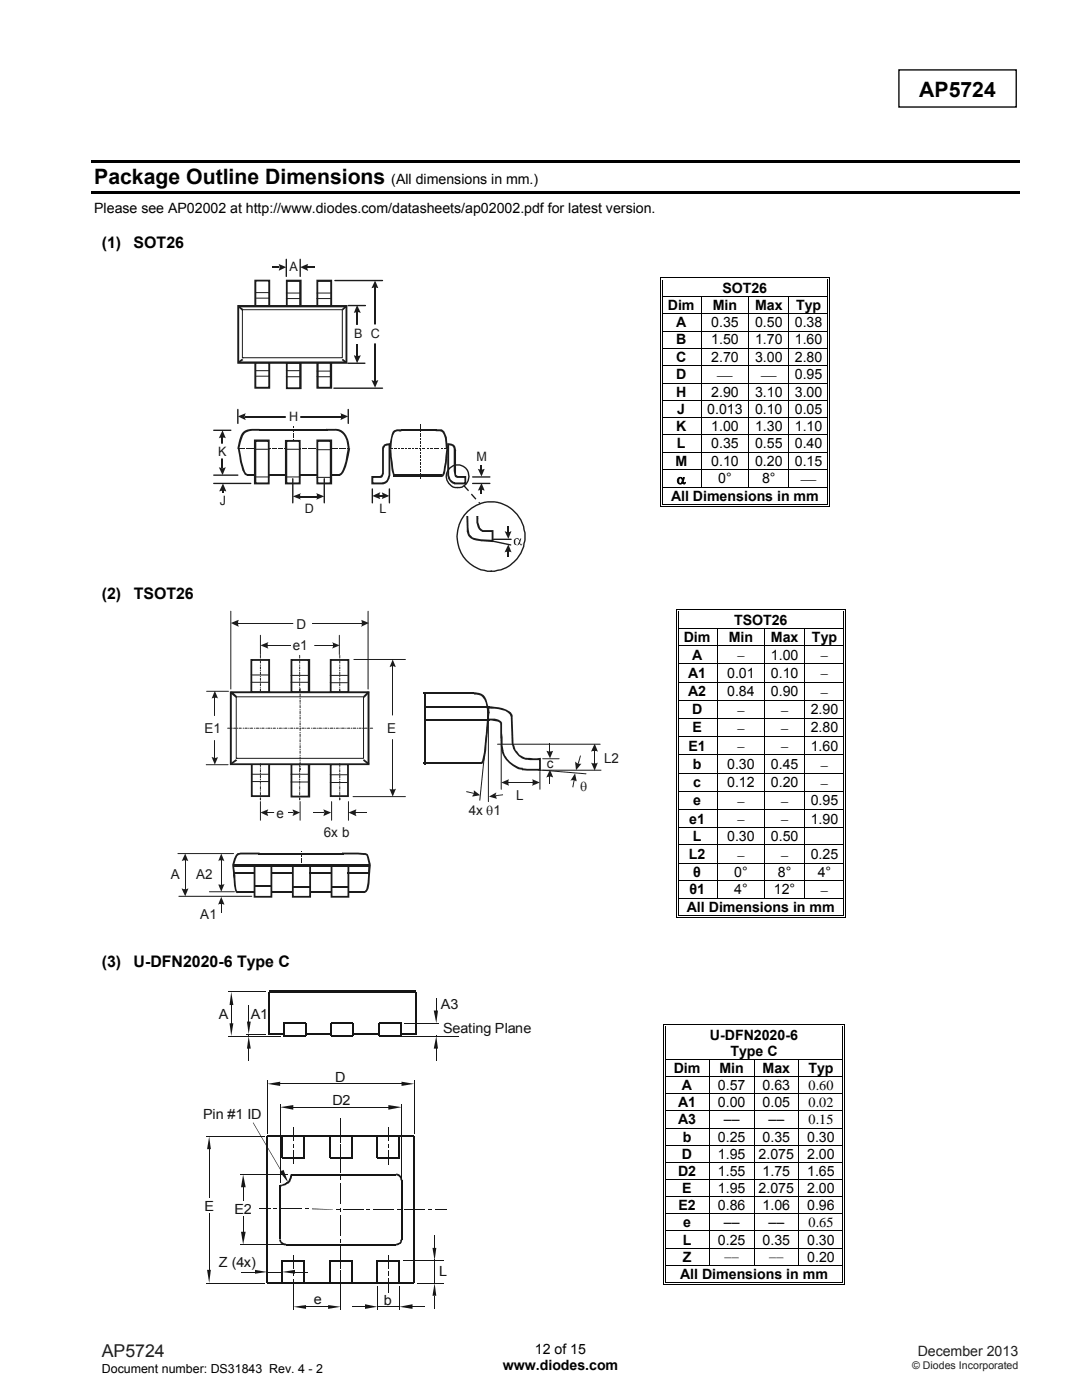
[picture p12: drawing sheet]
<svg xmlns="http://www.w3.org/2000/svg" width="216mm" height="279mm" viewBox="0 0 216 279" stroke-linecap="round" stroke-linejoin="round" font-family="sans-serif">
<defs><g id="words">
<g font-size="4.2">
<text x="183.4" y="19.3">AP5724</text>
<text x="18.8" y="36.8">Package Outline Dimensions</text>
</g>
<text font-size="3.5" fill="#231f20" x="20.3" y="270.9">AP5724</text>
<g font-size="3.2">
<text x="20.3" y="49.4">(1)</text>
<text x="26.7" y="49.4">SOT26</text>
<text x="20.3" y="119.6">(2)</text>
<text x="26.7" y="119.6">TSOT26</text>
<text x="20.3" y="193">(3)</text>
<text x="26.7" y="193">U-DFN2020-6 Type C</text>
</g>
<g font-size="2.8">
<text x="78.1" y="36.8">(All dimensions in mm.)</text>
<text x="18.8" y="42.6">Please see AP02002 at http://www.diodes.com/datasheets/ap02002.pdf for latest version.</text>
<text x="144.2" y="58.5">SOT26</text>
<text x="133.3" y="61.9">Dim</text>
<text x="134.9" y="65.3">A</text>
<text x="141.9" y="65.3">0.35</text>
<text x="142.2" y="61.9">Min</text>
<text x="150.7" y="65.3">0.50</text>
<text x="150.7" y="61.9">Max</text>
<text x="158.6" y="65.3">0.38</text>
<text x="158.8" y="61.9">Typ</text>
<text x="134.9" y="68.7">B</text>
<text x="141.9" y="68.7">1.50</text>
<text x="150.7" y="68.7">1.70</text>
<text x="158.6" y="68.7">1.60</text>
<text x="134.9" y="72.2">C</text>
<text x="134.9" y="75.7">D</text>
<text x="141.9" y="72.2">2.70</text>
<text x="143.3" y="75.8">⎯</text>
<text x="150.7" y="72.2">3.00</text>
<text x="152" y="75.8">⎯</text>
<text x="158.6" y="72.2">2.80</text>
<text x="158.6" y="75.7">0.95</text>
<text x="134.9" y="79.2">H</text>
<text x="135.1" y="82.7">J</text>
<text x="141.1" y="82.7">0.013</text>
<text x="141.9" y="79.2">2.90</text>
<text x="150.7" y="82.7">0.10</text>
<text x="150.7" y="79.2">3.10</text>
<text x="158.6" y="82.7">0.05</text>
<text x="158.6" y="79.2">3.00</text>
<text x="134.9" y="86.1">K</text>
<text x="135.1" y="89.5">L</text>
<text x="141.9" y="86.1">1.00</text>
<text x="141.9" y="89.5">0.35</text>
<text x="150.7" y="86.1">1.30</text>
<text x="150.7" y="89.5">0.55</text>
<text x="158.6" y="86.1">1.10</text>
<text x="158.6" y="89.5">0.40</text>
<text x="134.8" y="92.9">M</text>
<text x="141.9" y="92.9">0.10</text>
<text x="150.7" y="92.9">0.20</text>
<text x="158.6" y="92.9">0.15</text>
<text x="133.9" y="100">All Dimensions in mm</text>
<text x="135" y="96.6">α</text>
<text x="143.3" y="96.4">0°</text>
<text x="152.1" y="96.4">8°</text>
<text x="159.9" y="96.6">⎯</text>
<text x="146.5" y="124.7">TSOT26</text>
<text x="136.4" y="128.1">Dim</text>
<text x="138.1" y="131.7">A</text>
<text x="145.4" y="128.1">Min</text>
<text x="147.1" y="131.8">−</text>
<text x="153.8" y="128.1">Max</text>
<text x="153.8" y="131.7">1.00</text>
<text x="162" y="128.1">Typ</text>
<text x="163.7" y="131.8">−</text>
<text x="137.3" y="135.3">A1</text>
<text x="145.1" y="135.3">0.01</text>
<text x="153.8" y="135.3">0.10</text>
<text x="163.7" y="135.4">−</text>
<text x="137.3" y="138.9">A2</text>
<text x="138.1" y="142.6">D</text>
<text x="145.1" y="138.9">0.84</text>
<text x="147.1" y="142.7">−</text>
<text x="153.8" y="138.9">0.90</text>
<text x="155.8" y="142.7">−</text>
<text x="161.8" y="142.6">2.90</text>
<text x="163.7" y="139">−</text>
<text x="137.4" y="149.8">E1</text>
<text x="138.2" y="146.2">E</text>
<text x="147.1" y="146.3">−</text>
<text x="147.1" y="149.9">−</text>
<text x="155.8" y="146.3">−</text>
<text x="155.8" y="149.9">−</text>
<text x="161.8" y="146.2">2.80</text>
<text x="161.8" y="149.8">1.60</text>
<text x="138.3" y="153.5">b</text>
<text x="145.1" y="153.5">0.30</text>
<text x="153.8" y="153.5">0.45</text>
<text x="163.7" y="153.6">−</text>
<text x="138.3" y="157.1">c</text>
<text x="138.3" y="160.7">e</text>
<text x="145.1" y="157.1">0.12</text>
<text x="147.1" y="160.8">−</text>
<text x="153.8" y="157.1">0.20</text>
<text x="155.8" y="160.8">−</text>
<text x="161.8" y="160.7">0.95</text>
<text x="163.7" y="157.2">−</text>
<text x="137.5" y="164.4">e1</text>
<text x="138.3" y="167.9">L</text>
<text x="145.1" y="167.9">0.30</text>
<text x="147.1" y="164.5">−</text>
<text x="153.8" y="167.9">0.50</text>
<text x="155.8" y="164.5">−</text>
<text x="161.8" y="164.4">1.90</text>
<text x="137.5" y="171.4">L2</text>
<text x="147.1" y="171.5">−</text>
<text x="155.8" y="171.5">−</text>
<text x="161.8" y="171.4">0.25</text>
<text x="137.6" y="178.5">θ1</text>
<text x="138.3" y="174.9">θ</text>
<text x="146.5" y="174.9">0°</text>
<text x="146.5" y="178.5">4°</text>
<text x="154.4" y="178.5">12°</text>
<text x="155.2" y="174.9">8°</text>
<text x="163.2" y="174.9">4°</text>
<text x="163.7" y="178.6">−</text>
<text x="137.1" y="182">All Dimensions in mm</text>
<text x="141.7" y="207.5">U-DFN2020-6</text>
<text x="134.4" y="214.1">Dim</text>
<text x="143.6" y="214.1">Min</text>
<text x="145.8" y="210.7">Type C</text>
<text x="152.2" y="214.1">Max</text>
<text x="161.3" y="214.1">Typ</text>
<text x="135.3" y="221">A1</text>
<text x="136.1" y="217.6">A</text>
<text x="143.3" y="217.6">0.57</text>
<text x="143.3" y="221">0.00</text>
<text x="152.2" y="221">0.05</text>
<text x="152.2" y="217.6">0.63</text>
<text x="161.4" y="217.5">0.60</text>
<text x="161.4" y="220.9">0.02</text>
<text x="135.3" y="224.4">A3</text>
<text x="136.2" y="227.8">b</text>
<text x="143.3" y="227.8">0.25</text>
<text x="144.4" y="224.4">––</text>
<text x="152.2" y="227.8">0.35</text>
<text x="153.4" y="224.4">––</text>
<text x="161.1" y="227.8">0.30</text>
<text x="161.4" y="224.4">0.15</text>
<text x="136.1" y="231.2">D</text>
<text x="143.3" y="231.2">1.95</text>
<text x="151.4" y="231.2">2.075</text>
<text x="161.1" y="231.2">2.00</text>
<text x="135.3" y="234.7">D2</text>
<text x="136.1" y="238.1">E</text>
<text x="143.3" y="234.7">1.55</text>
<text x="143.3" y="238.1">1.95</text>
<text x="151.4" y="238.1">2.075</text>
<text x="152.2" y="234.7">1.75</text>
<text x="161.1" y="238.1">2.00</text>
<text x="161.1" y="234.7">1.65</text>
<text x="135.4" y="241.5">E2</text>
<text x="136.3" y="244.9">e</text>
<text x="143.3" y="241.5">0.86</text>
<text x="144.4" y="244.9">––</text>
<text x="152.2" y="241.5">1.06</text>
<text x="153.4" y="244.9">––</text>
<text x="161.1" y="241.5">0.96</text>
<text x="161.4" y="244.9">0.65</text>
<text x="136.2" y="248.4">L</text>
<text x="136.2" y="251.8">Z</text>
<text x="143.3" y="248.4">0.25</text>
<text x="144.6" y="251.7">––</text>
<text x="152.2" y="248.4">0.35</text>
<text x="153.5" y="251.7">––</text>
<text x="161.1" y="248.4">0.30</text>
<text x="161.1" y="251.8">0.20</text>
<text x="135.7" y="255.2">All Dimensions in mm</text>
<text x="100.3" y="273.5">www.diodes.com</text>
<text x="106.7" y="270.2">12 of 15</text>
</g>
<g font-size="2.8" fill="#131516">
<text x="43.7" y="203.4">A</text>
<text x="50" y="203.4">A1</text>
<text x="88" y="201.3">A3</text>
<text x="88.4" y="206.2">Seating Plane</text>
<text x="66.9" y="216">D</text>
<text x="66.3" y="220.6">D2</text>
<text x="40.6" y="223.4">Pin #1 ID</text>
<text x="40.8" y="241.6">E</text>
<text x="46.8" y="242.3">E2</text>
<text x="43.7" y="252.9">Z (4x)</text>
<text x="87.7" y="254.6">L</text>
<text x="62.6" y="260.3">e</text>
<text x="76.6" y="260.4">b</text>
</g>
<text font-size="2.8" fill="#231f20" x="183.1" y="270.6">December 2013</text>
<g font-size="2.7" fill="#1f1a17">
<text x="59.2" y="125.4">D</text>
<text x="58.4" y="129.8">e1</text>
<text x="40.8" y="146.3">E1</text>
<text x="77.3" y="146.2">E</text>
<text x="109.1" y="153.3">c</text>
<text x="120.6" y="152.3">L2</text>
<text x="103" y="159.7">L</text>
<text x="115.7" y="157.9">θ</text>
<text x="55.2" y="163.2">e</text>
<text x="64.6" y="167">6x b</text>
<text x="93.6" y="162.6">4x θ1</text>
<text x="34.1" y="175.4">A</text>
<text x="39.1" y="175.3">A2</text>
<text x="40" y="183.3">A1</text>
</g>
<g font-size="2.6" fill="#1f1a17">
<text x="57.8" y="54.1">A</text>
<text x="70.7" y="67.5">B</text>
<text x="74" y="67.5">C</text>
<text x="57.7" y="83.9">H</text>
<text x="43.6" y="91">K</text>
<text x="95.1" y="92.1">M</text>
<text x="43.9" y="100.7">J</text>
<text x="60.8" y="102.5">D</text>
<text x="75.7" y="102.4">L</text>
</g>
<text font-size="2.5" x="20.3" y="274">Document number: DS31843 Rev. 4 - 2</text>
<text font-size="2.1" fill="#231f20" x="182" y="273.2">© Diodes Incorporated</text>
</g></defs>
<path d="M179.4 13.9h23.4v7.5h-23.4z" fill="none" stroke="#000" stroke-width=".26"/>
<path d="M18.3 32h185.2v.5h-185.2zM18.3 38.1h185.2v.5h-185.2z" fill="#000"/>
<g fill="#fff">
<path d="M132.2 55.9h32.9v3.2h-32.9z"/>
<path d="M132.3 55.9h32.7v3.2h-32.7z"/>
</g>
<path d="M131.7 55.4h.2v.5h-.2zM131.7 55.4h.5v.1h-.5zM132.1 55.7h.1v.2h-.1z" fill="#000"/>
<path d="M132.2 55.4h32.9M132.2 55.8h32.9" fill="none" stroke="#000" stroke-width=".2"/>
<path d="M132.2 55.9h32.9z" fill="#fff"/>
<path d="M165.1 55.4h.5v.1h-.5zM165.1 55.7h.1v.2h-.1zM165.4 55.4h.2v.5h-.2z" fill="#000"/>
<path d="M131.8 55.9v3.2M132.1 55.9v3.2M165.1 55.9v3.2M165.5 55.9v3.2" fill="none" stroke="#000" stroke-width=".2"/>
<g fill="#fff">
<path d="M132.2 59.3h7.6v3.2h-7.6z"/>
<path d="M132.3 59.3h7.3v3.2h-7.3z"/>
</g>
<path d="M131.7 59.1h.2v.2h-.2zM132.1 59.1h.1v.2h-.1zM165.1 59.1h.1v.2h-.1zM165.4 59.1h.2v.2h-.2z" fill="#000"/>
<path d="M131.8 59.3v3.2M132.1 59.3v3.2M132.2 59.2h32.9M139.9 59.3v3.2M149.4 59.3v3.2M157.4 59.3v3.2M165.1 59.3v3.2M165.5 59.3v3.2" fill="none" stroke="#000" stroke-width=".2"/>
<g fill="#fff">
<path d="M132.2 62.7h7.6v3.3h-7.6z"/>
<path d="M132.3 62.7h7.3v3.3h-7.3z"/>
</g>
<path d="M131.7 62.5h.2v.2h-.2zM132.1 62.5h.1v.2h-.1zM165.1 62.5h.1v.2h-.1zM165.4 62.5h.2v.2h-.2z" fill="#000"/>
<path d="M131.8 62.7v3.3M132.1 62.7v3.3M132.2 62.6h32.9M139.9 62.7v3.3M149.4 62.7v3.3M157.4 62.7v3.3M165.1 62.7v3.3M165.5 62.7v3.3" fill="none" stroke="#000" stroke-width=".2"/>
<g fill="#fff">
<path d="M132.2 66.1h7.6v3.3h-7.6z"/>
<path d="M132.3 66.1h7.3v3.3h-7.3z"/>
</g>
<path d="M131.7 66h.2v.1h-.2zM132.1 66h.1v.1h-.1zM165.1 66h.1v.1h-.1zM165.4 66h.2v.1h-.2z" fill="#000"/>
<path d="M131.8 66.1v3.3M132.1 66.1v3.3M132.2 66.1h32.9M139.9 66.1v3.3M149.4 66.1v3.3M157.4 66.1v3.3M165.1 66.1v3.3M165.5 66.1v3.3" fill="none" stroke="#000" stroke-width=".2"/>
<g fill="#fff">
<path d="M132.2 69.6h7.6v3.2h-7.6z"/>
<path d="M132.3 69.6h7.3v3.2h-7.3z"/>
</g>
<path d="M131.7 69.4h.2v.2h-.2zM132.1 69.4h.1v.2h-.1zM165.1 69.4h.1v.2h-.1zM165.4 69.4h.2v.2h-.2z" fill="#000"/>
<path d="M131.8 69.6v3.2M132.1 69.6v3.2M132.2 69.5h32.9M139.9 69.6v3.2M149.4 69.6v3.2M157.4 69.6v3.2M165.1 69.6v3.2M165.5 69.6v3.2" fill="none" stroke="#000" stroke-width=".2"/>
<g fill="#fff">
<path d="M132.2 73h7.6v3.5h-7.6z"/>
<path d="M132.3 73.1h7.3v3.2h-7.3z"/>
</g>
<path d="M131.7 72.8h.2v.2h-.2zM132.1 72.8h.1v.2h-.1zM165.1 72.8h.1v.2h-.1zM165.4 72.8h.2v.2h-.2z" fill="#000"/>
<path d="M131.8 73v3.5M132.1 73v3.5M132.2 72.9h32.9M139.9 73v3.5M149.4 73v3.5M157.4 73v3.5M165.1 73v3.5M165.5 73v3.5" fill="none" stroke="#000" stroke-width=".2"/>
<g fill="#fff">
<path d="M132.2 76.6h7.6v3.3h-7.6z"/>
<path d="M132.3 76.6h7.3v3.3h-7.3z"/>
</g>
<path d="M131.7 76.5h.2v.1h-.2zM132.1 76.5h.1v.1h-.1zM165.1 76.5h.1v.1h-.1zM165.4 76.5h.2v.1h-.2z" fill="#000"/>
<path d="M131.8 76.6v3.3M132.1 76.6v3.3M132.2 76.5h32.9M139.9 76.6v3.3M149.4 76.6v3.3M157.4 76.6v3.3M165.1 76.6v3.3M165.5 76.6v3.3" fill="none" stroke="#000" stroke-width=".2"/>
<g fill="#fff">
<path d="M132.2 80.1h7.6v3.2h-7.6z"/>
<path d="M132.3 80.1h7.3v3.2h-7.3z"/>
</g>
<path d="M131.7 79.9h.2v.1h-.2zM132.1 79.9h.1v.1h-.1zM165.1 79.9h.1v.1h-.1zM165.4 79.9h.2v.1h-.2z" fill="#000"/>
<path d="M132.2 79.9h32.9M131.8 80v3.3M132.1 80v3.3M139.9 80v3.3M149.4 80v3.3M157.4 80v3.3M165.1 80v3.3M165.5 80v3.3" fill="none" stroke="#000" stroke-width=".2"/>
<g fill="#fff">
<path d="M132.2 83.5h7.6v3.2h-7.6z"/>
<path d="M132.3 83.5h7.3v3.2h-7.3z"/>
</g>
<path d="M131.7 83.3h.2v.2h-.2zM132.1 83.3h.1v.2h-.1zM165.1 83.3h.1v.2h-.1zM165.4 83.3h.2v.2h-.2z" fill="#000"/>
<path d="M131.8 83.5v3.2M132.1 83.5v3.2M132.2 83.4h32.9M139.9 83.5v3.2M149.4 83.5v3.2M157.4 83.5v3.2M165.1 83.5v3.2M165.5 83.5v3.2" fill="none" stroke="#000" stroke-width=".2"/>
<g fill="#fff">
<path d="M132.2 86.9h7.6v3.2h-7.6z"/>
<path d="M132.3 86.9h7.3v3.2h-7.3z"/>
</g>
<path d="M131.7 86.7h.2v.2h-.2zM132.1 86.7h.1v.2h-.1zM165.1 86.7h.1v.2h-.1zM165.4 86.7h.2v.2h-.2z" fill="#000"/>
<path d="M131.8 86.9v3.2M132.1 86.9v3.2M132.2 86.8h32.9M139.9 86.9v3.2M149.4 86.9v3.2M157.4 86.9v3.2M165.1 86.9v3.2M165.5 86.9v3.2" fill="none" stroke="#000" stroke-width=".2"/>
<g fill="#fff">
<path d="M132.2 90.3h7.6v3.3h-7.6z"/>
<path d="M132.3 90.3h7.3v3.3h-7.3z"/>
</g>
<g fill="#000">
<path d="M131.7 90.1h.2v.2h-.2zM131.7 93.6h.2v.1h-.2zM131.7 97.2h.2v.2h-.2zM132.1 90.1h.1v.2h-.1zM132.1 93.6h.1v.1h-.1zM132.1 97.2h.1v.2h-.1zM165.1 90.1h.1v.2h-.1zM165.1 93.6h.1v.1h-.1zM165.1 97.2h.1v.2h-.1zM165.4 90.1h.2v.2h-.2zM165.4 93.6h.2v.1h-.2zM165.4 97.2h.2v.2h-.2z"/>
<path d="M131.7 101h.5v.1h-.5zM132.1 100.6h.1v.2h-.1zM165.1 101h.5v.1h-.5zM165.1 100.6h.1v.2h-.1zM165.4 100.6h.2v.5h-.2z"/>
</g>
<g fill="none" stroke="#000" stroke-width=".2">
<path d="M131.8 90.3v3.3M131.8 93.7v3.5M131.8 97.4v3.7M132.1 90.3v3.3M132.1 93.7v3.5M132.1 97.4v3.2M132.2 90.2h32.9M132.2 93.6h32.9M132.2 97.3h32.9M139.9 90.3v3.3M139.9 93.7v3.5M149.4 90.3v3.3"/>
<path d="M149.4 93.7v3.5M157.4 90.3v3.3M157.4 93.7v3.5M165.1 90.3v3.3M165.1 93.7v3.5M165.1 97.4v3.2M165.5 90.3v3.3M165.5 93.7v3.5M165.5 97.4v3.2M132.2 101h32.9M132.2 100.7h32.9"/>
</g>
<g fill="#fff">
<path d="M135.4 122.1h32.8v3.2h-32.8z"/>
<path d="M135.5 122.1h32.6v3.2h-32.6z"/>
</g>
<path d="M134.9 121.6h.2v.5h-.2zM134.9 121.6h.5v.1h-.5zM135.2 121.9h.2v.2h-.2z" fill="#000"/>
<path d="M135.4 121.6h32.8M135.4 122h32.8" fill="none" stroke="#000" stroke-width=".2"/>
<path d="M135.4 122.1h32.8z" fill="#fff"/>
<path d="M168.2 121.6h.5v.1h-.5zM168.2 121.9h.2v.2h-.2zM168.6 121.6h.1v.5h-.1z" fill="#000"/>
<path d="M135 122.1v3.2M135.3 122.1v3.2M168.3 122.1v3.2M168.7 122.1v3.2" fill="none" stroke="#000" stroke-width=".2"/>
<g fill="#fff">
<path d="M135.4 125.5h7.6v3.3h-7.6z"/>
<path d="M135.5 125.5h7.2v3.3h-7.2z"/>
</g>
<path d="M134.9 125.3h.2v.2h-.2zM135.2 125.3h.2v.2h-.2zM168.2 125.3h.2v.2h-.2zM168.6 125.3h.1v.2h-.1z" fill="#000"/>
<path d="M135 125.5v3.3M135.3 125.5v3.3M135.4 125.4h32.8M143.1 125.5v3.3M152.6 125.5v3.3M160.5 125.5v3.3M168.3 125.5v3.3M168.7 125.5v3.3" fill="none" stroke="#000" stroke-width=".2"/>
<g fill="#fff">
<path d="M135.4 128.9h7.6v3.5h-7.6z"/>
<path d="M135.5 129.1h7.2v3.2h-7.2z"/>
</g>
<path d="M134.9 128.8h.2v.1h-.2zM135.2 128.8h.2v.1h-.2zM168.2 128.8h.2v.1h-.2zM168.6 128.8h.1v.1h-.1z" fill="#000"/>
<path d="M135 128.9v3.5M135.3 128.9v3.5M135.4 128.8h32.8M143.1 128.9v3.5M152.6 128.9v3.5M160.5 128.9v3.5M168.3 128.9v3.5M168.7 128.9v3.5" fill="none" stroke="#000" stroke-width=".2"/>
<g fill="#fff">
<path d="M135.4 132.6h7.6v3.4h-7.6z"/>
<path d="M135.5 132.7h7.2v3.2h-7.2z"/>
</g>
<path d="M134.9 132.4h.2v.2h-.2zM135.2 132.4h.2v.2h-.2zM168.2 132.4h.2v.2h-.2zM168.6 132.4h.1v.2h-.1z" fill="#000"/>
<path d="M135 132.6v3.4M135.3 132.6v3.4M135.4 132.5h32.8M143.1 132.6v3.4M152.6 132.6v3.4M160.5 132.6v3.4M168.3 132.6v3.4M168.7 132.6v3.4" fill="none" stroke="#000" stroke-width=".2"/>
<g fill="#fff">
<path d="M135.4 136.2h7.6v3.5h-7.6z"/>
<path d="M135.5 136.3h7.2v3.3h-7.2z"/>
</g>
<path d="M134.9 136h.2v.2h-.2zM135.2 136h.2v.2h-.2zM168.2 136h.2v.2h-.2zM168.6 136h.1v.2h-.1z" fill="#000"/>
<path d="M135 136.2v3.5M135.3 136.2v3.5M135.4 136.1h32.8M143.1 136.2v3.5M152.6 136.2v3.5M160.5 136.2v3.5M168.3 136.2v3.5M168.7 136.2v3.5" fill="none" stroke="#000" stroke-width=".2"/>
<g fill="#fff">
<path d="M135.4 139.8h7.6v3.5h-7.6z"/>
<path d="M135.5 140h7.2v3.2h-7.2z"/>
</g>
<path d="M134.9 139.7h.2v.1h-.2zM135.2 139.7h.2v.1h-.2zM168.2 139.7h.2v.1h-.2zM168.6 139.7h.1v.1h-.1z" fill="#000"/>
<path d="M135 139.8v3.5M135.3 139.8v3.5M135.4 139.7h32.8M143.1 139.8v3.5M152.6 139.8v3.5M160.5 139.8v3.5M168.3 139.8v3.5M168.7 139.8v3.5" fill="none" stroke="#000" stroke-width=".2"/>
<g fill="#fff">
<path d="M135.4 143.5h7.6v3.4h-7.6z"/>
<path d="M135.5 143.6h7.2v3.2h-7.2z"/>
</g>
<path d="M134.9 143.3h.2v.2h-.2zM135.2 143.3h.2v.2h-.2zM168.2 143.3h.2v.2h-.2zM168.6 143.3h.1v.2h-.1z" fill="#000"/>
<path d="M135 143.5v3.4M135.3 143.5v3.4M135.4 143.4h32.8M143.1 143.5v3.4M152.6 143.5v3.4M160.5 143.5v3.4M168.3 143.5v3.4M168.7 143.5v3.4" fill="none" stroke="#000" stroke-width=".2"/>
<g fill="#fff">
<path d="M135.4 147.1h7.6v3.5h-7.6z"/>
<path d="M135.5 147.2h7.2v3.3h-7.2z"/>
</g>
<path d="M134.9 146.9h.2v.2h-.2zM135.2 146.9h.2v.2h-.2zM168.2 146.9h.2v.2h-.2zM168.6 146.9h.1v.2h-.1z" fill="#000"/>
<path d="M135 147.1v3.5M135.3 147.1v3.5M135.4 147h32.8M143.1 147.1v3.5M152.6 147.1v3.5M160.5 147.1v3.5M168.3 147.1v3.5M168.7 147.1v3.5" fill="none" stroke="#000" stroke-width=".2"/>
<g fill="#fff">
<path d="M135.4 150.7h7.6v3.5h-7.6z"/>
<path d="M135.5 150.9h7.2v3.2h-7.2z"/>
</g>
<path d="M134.9 150.6h.2v.1h-.2zM135.2 150.6h.2v.1h-.2zM168.2 150.6h.2v.1h-.2zM168.6 150.6h.1v.1h-.1z" fill="#000"/>
<path d="M135 150.7v3.5M135.3 150.7v3.5M135.4 150.6h32.8M143.1 150.7v3.5M152.6 150.7v3.5M160.5 150.7v3.5M168.3 150.7v3.5M168.7 150.7v3.5" fill="none" stroke="#000" stroke-width=".2"/>
<g fill="#fff">
<path d="M135.4 154.4h7.6v3.4h-7.6z"/>
<path d="M135.5 154.5h7.2v3.2h-7.2z"/>
</g>
<path d="M134.9 154.2h.2v.2h-.2zM135.2 154.2h.2v.2h-.2zM168.2 154.2h.2v.2h-.2zM168.6 154.2h.1v.2h-.1z" fill="#000"/>
<path d="M135 154.4v3.4M135.3 154.4v3.4M135.4 154.3h32.8M143.1 154.4v3.4M152.6 154.4v3.4M160.5 154.4v3.4M168.3 154.4v3.4M168.7 154.4v3.4" fill="none" stroke="#000" stroke-width=".2"/>
<g fill="#fff">
<path d="M135.4 158h7.6v3.5h-7.6z"/>
<path d="M135.5 158.1h7.2v3.3h-7.2z"/>
</g>
<g fill="#000">
<path d="M134.9 157.8h.2v.2h-.2zM135.2 157.8h.2v.2h-.2zM168.2 157.8h.2v.2h-.2zM168.6 157.8h.1v.2h-.1zM134.9 161.5h.2v.1h-.2zM134.9 165.1h.2v.2h-.2zM134.9 168.5h.2v.2h-.2zM134.9 172.1h.2v.2h-.2zM134.9 175.6h.2v.1h-.2zM134.9 179.2h.2v.2h-.2zM135.2 161.5h.2v.1h-.2zM135.2 165.1h.2v.2h-.2z"/>
<path d="M135.2 168.5h.2v.2h-.2zM135.2 172.1h.2v.2h-.2zM135.2 175.6h.2v.1h-.2zM135.2 179.2h.2v.2h-.2zM168.2 161.5h.2v.1h-.2zM168.2 165.1h.2v.2h-.2zM168.2 168.5h.2v.2h-.2zM168.2 172.1h.2v.2h-.2zM168.2 175.6h.2v.1h-.2zM168.2 179.2h.2v.2h-.2zM168.6 161.5h.1v.1h-.1zM168.6 165.1h.1v.2h-.1z"/>
<path d="M168.6 168.5h.1v.2h-.1zM168.6 172.1h.1v.2h-.1zM168.6 175.6h.1v.1h-.1zM168.6 179.2h.1v.2h-.1zM134.9 183h.5v.2h-.5zM135.2 182.6h.2v.2h-.2zM168.2 183h.5v.2h-.5zM168.2 182.6h.2v.2h-.2zM168.6 182.6h.1v.6h-.1z"/>
</g>
<g fill="none" stroke="#000" stroke-width=".2">
<path d="M135 158v3.5M135.3 158v3.5M135.4 157.9h32.8M143.1 158v3.5M152.6 158v3.5M160.5 158v3.5M168.3 158v3.5M168.7 158v3.5M135 161.6v3.5M135 165.3v3.2M135 168.7v3.4M135 172.3v3.3"/>
<path d="M135 175.7v3.5M135 179.4v3.8M135.3 161.6v3.5M135.3 165.3v3.2M135.3 168.7v3.4M135.3 172.3v3.3M135.3 175.7v3.5M135.3 179.4v3.2M135.4 161.5h32.8M135.4 165.2h32.8M135.4 168.6h32.8M135.4 172.2h32.8"/>
<path d="M135.4 175.7h32.8M135.4 179.3h32.8M143.1 161.6v3.5M143.1 165.3v3.2M143.1 168.7v3.4M143.1 172.3v3.3M143.1 175.7v3.5M152.6 161.6v3.5M152.6 165.3v3.2M152.6 168.7v3.4M152.6 172.3v3.3M152.6 175.7v3.5"/>
<path d="M160.5 161.6v3.5M160.5 165.3v3.2M160.5 168.7v3.4M160.5 172.3v3.3M160.5 175.7v3.5M168.3 161.6v3.5M168.3 165.3v3.2M168.3 168.7v3.4M168.3 172.3v3.3M168.3 175.7v3.5M168.3 179.4v3.2M168.7 161.6v3.5"/>
<path d="M168.7 165.3v3.2M168.7 168.7v3.4M168.7 172.3v3.3M168.7 175.7v3.5M168.7 179.4v3.2M135.4 183.1h32.8M135.4 182.7h32.8"/>
</g>
<g fill="#fff">
<path d="M132.9 204.9h35.1v6.5h-35.1z"/>
<path d="M133.3 204.9h34.3v3.2h-34.3z"/>
<path d="M133.3 208.1h34.3v3.3h-34.3z"/>
</g>
<path d="M132.4 204.3h.2v.6h-.2zM132.4 204.3h.5v.2h-.5zM132.7 204.7h.2v.2h-.2z" fill="#000"/>
<path d="M132.9 204.4h35.1M132.9 204.8h35.1" fill="none" stroke="#000" stroke-width=".2"/>
<path d="M132.9 204.9h35.1z" fill="#fff"/>
<path d="M168 204.3h.5v.2h-.5zM168 204.7h.2v.2h-.2zM168.4 204.3h.1v.6h-.1z" fill="#000"/>
<path d="M132.5 204.9v6.5M132.8 204.9v6.5M168.1 204.9v6.5M168.4 204.9v6.5" fill="none" stroke="#000" stroke-width=".2"/>
<g fill="#fff">
<path d="M132.9 211.5h8.6v3.3h-8.6z"/>
<path d="M133.3 211.5h7.5v3.3h-7.5z"/>
<path d="M141.6 211.5h8.8v3.3h-8.8z"/>
<path d="M142.3 211.5h7.5v3.3h-7.5z"/>
<path d="M150.6 211.5h8.7v3.3h-8.7z"/>
<path d="M151.2 211.5h7.5v3.3h-7.5z"/>
</g>
<path d="M132.4 211.4h.2v.1h-.2zM132.7 211.4h.2v.1h-.2zM168 211.4h.2v.1h-.2zM168.4 211.4h.1v.1h-.1z" fill="#000"/>
<path d="M132.5 211.5v3.3M132.8 211.5v3.3M132.9 211.5h35.1M141.6 211.5v3.3M150.5 211.5v3.3M159.4 211.5v3.3M168.1 211.5v3.3M168.4 211.5v3.3" fill="none" stroke="#000" stroke-width=".2"/>
<g fill="#fff">
<path d="M132.9 215h8.6v3.2h-8.6z"/>
<path d="M133.3 215h7.5v3.2h-7.5z"/>
<path d="M141.6 215h8.8v3.2h-8.8z"/>
<path d="M142.3 215h7.5v3.2h-7.5z"/>
<path d="M150.6 215h8.7v3.2h-8.7z"/>
<path d="M151.2 215h7.5v3.2h-7.5z"/>
</g>
<path d="M132.4 214.8h.2v.1h-.2zM132.4 218.2h.2v.2h-.2zM132.7 214.8h.2v.1h-.2zM132.7 218.2h.2v.2h-.2zM168 214.8h.2v.1h-.2zM168 218.2h.2v.2h-.2zM168.4 214.8h.1v.1h-.1zM168.4 218.2h.1v.2h-.1z" fill="#000"/>
<g fill="none" stroke="#000" stroke-width=".2">
<path d="M132.5 214.9v3.3M132.5 218.4v3.2M132.8 214.9v3.3M132.8 218.4v3.2M132.9 214.9h35.1M132.9 218.3h35.1M141.6 214.9v3.3M141.6 218.4v3.2M150.5 214.9v3.3M150.5 218.4v3.2M159.4 214.9v3.3M159.4 218.4v3.2"/>
<path d="M168.1 214.9v3.3M168.1 218.4v3.2M168.4 214.9v3.3M168.4 218.4v3.2"/>
</g>
<g fill="#fff">
<path d="M132.9 221.8h8.6v3.2h-8.6z"/>
<path d="M133.3 221.8h7.5v3.2h-7.5z"/>
<path d="M141.6 221.8h8.8v3.2h-8.8z"/>
<path d="M142.3 221.8h7.5v3.2h-7.5z"/>
<path d="M150.6 221.8h8.7v3.2h-8.7z"/>
<path d="M151.2 221.8h7.5v3.2h-7.5z"/>
</g>
<g fill="#000">
<path d="M132.4 221.6h.2v.2h-.2zM132.4 225h.2v.2h-.2zM132.4 228.5h.2v.1h-.2zM132.4 231.9h.2v.2h-.2zM132.4 235.3h.2v.2h-.2zM132.4 238.7h.2v.2h-.2zM132.7 221.6h.2v.2h-.2zM132.7 225h.2v.2h-.2zM132.7 228.5h.2v.1h-.2zM132.7 231.9h.2v.2h-.2zM132.7 235.3h.2v.2h-.2zM132.7 238.7h.2v.2h-.2z"/>
<path d="M168 221.6h.2v.2h-.2zM168 225h.2v.2h-.2zM168 228.5h.2v.1h-.2zM168 231.9h.2v.2h-.2zM168 235.3h.2v.2h-.2zM168 238.7h.2v.2h-.2zM168.4 221.6h.1v.2h-.1zM168.4 225h.1v.2h-.1zM168.4 228.5h.1v.1h-.1zM168.4 231.9h.1v.2h-.1zM168.4 235.3h.1v.2h-.1zM168.4 238.7h.1v.2h-.1z"/>
<path d="M132.4 242.2h.2v.1h-.2zM132.4 245.6h.2v.1h-.2zM132.7 242.2h.2v.1h-.2zM132.7 245.6h.2v.1h-.2zM168 242.2h.2v.1h-.2zM168 245.6h.2v.1h-.2zM168.4 242.2h.1v.1h-.1zM168.4 245.6h.1v.1h-.1z"/>
</g>
<g fill="none" stroke="#000" stroke-width=".2">
<path d="M132.5 221.8v3.2M132.5 225.2v3.3M132.5 228.6v3.3M132.5 232.1v3.2M132.5 235.5v3.2M132.5 238.9v3.3M132.8 221.8v3.2M132.8 225.2v3.3M132.8 228.6v3.3M132.8 232.1v3.2M132.8 235.5v3.2M132.8 238.9v3.3"/>
<path d="M132.9 221.7h35.1M132.9 225.1h35.1M132.9 228.6h35.1M132.9 232h35.1M132.9 235.4h35.1M132.9 238.8h35.1M141.6 221.8v3.2M141.6 225.2v3.3M141.6 228.6v3.3M141.6 232.1v3.2M141.6 235.5v3.2M141.6 238.9v3.3"/>
<path d="M150.5 221.8v3.2M150.5 225.2v3.3M150.5 228.6v3.3M150.5 232.1v3.2M150.5 235.5v3.2M150.5 238.9v3.3M159.4 221.8v3.2M159.4 225.2v3.3M159.4 228.6v3.3M159.4 232.1v3.2M159.4 235.5v3.2M159.4 238.9v3.3"/>
<path d="M168.1 221.8v3.2M168.1 225.2v3.3M168.1 228.6v3.3M168.1 232.1v3.2M168.1 235.5v3.2M168.1 238.9v3.3M168.4 221.8v3.2M168.4 225.2v3.3M168.4 228.6v3.3M168.4 232.1v3.2M168.4 235.5v3.2M168.4 238.9v3.3"/>
<path d="M132.5 242.3v3.3M132.5 245.7v3.3M132.8 242.3v3.3M132.8 245.7v3.3M132.9 242.3h35.1M132.9 245.7h35.1M141.6 242.3v3.3M141.6 245.7v3.3M150.5 242.3v3.3M150.5 245.7v3.3M159.4 242.3v3.3M159.4 245.7v3.3"/>
<path d="M168.1 242.3v3.3M168.1 245.7v3.3M168.4 242.3v3.3M168.4 245.7v3.3"/>
</g>
<g fill="#fff">
<path d="M132.9 249.2h8.6v3.2h-8.6z"/>
<path d="M133.3 249.2h7.5v3.2h-7.5z"/>
<path d="M141.6 249.2h8.8v3.2h-8.8z"/>
<path d="M142.3 249.2h7.5v3.2h-7.5z"/>
<path d="M150.6 249.2h8.7v3.2h-8.7z"/>
<path d="M151.2 249.2h7.5v3.2h-7.5z"/>
</g>
<g fill="#000">
<path d="M132.4 249h.2v.2h-.2zM132.4 252.4h.2v.2h-.2zM132.4 256.2h.5v.2h-.5zM132.7 249h.2v.2h-.2zM132.7 252.4h.2v.2h-.2zM132.7 255.9h.2v.1h-.2zM168 249h.2v.2h-.2zM168 252.4h.2v.2h-.2zM168 256.2h.5v.2h-.5zM168 255.9h.2v.1h-.2zM168.4 249h.1v.2h-.1zM168.4 252.4h.1v.2h-.1z"/>
<path d="M168.4 255.9h.1v.5h-.1z"/>
</g>
<g fill="none" stroke="#000" stroke-width=".2">
<path d="M132.5 249.2v3.2M132.5 252.6v3.8M132.8 249.2v3.2M132.8 252.6v3.3M132.9 249.1h35.1M132.9 252.5h35.1M132.9 256.3h35.1M132.9 255.9h35.1M141.6 249.2v3.2M150.5 249.2v3.2M159.4 249.2v3.2M168.1 249.2v3.2"/>
<path d="M168.1 252.6v3.3M168.4 249.2v3.2M168.4 252.6v3.3"/>
</g>
<path d="M49.3 94.8h18.5" fill="none" stroke="#1f1a17" stroke-width=".36"/>
<path d="M47.5 81.7v2.8M69.5 81.7v2.8" fill="none" stroke="#1f1a17" stroke-width=".28"/>
<path d="M47.5 83.1l1.5-.6a1.29 1.29 0 0 0 0 1.3z" fill-rule="evenodd" fill="#1f1a17"/>
<path d="M48.8 83.2h19.3" fill="none" stroke="#1f1a17" stroke-width=".28"/>
<path d="M67.9 82.5l1.6 .6-1.6 .7a1.33 1.33 0 0 0 0-1.3z" fill-rule="evenodd" fill="#1f1a17"/>
<path d="M94.3 96.5h3.4" fill="none" stroke="#1f1a17" stroke-width=".28"/>
<g fill="#1f1a17">
<path d="M95.9 92.9h.3v.9h-.3z"/>
<path d="M44.3 97.9h.3v.5h-.3z"/>
</g>
<g fill="#1f1a17">
<path d="M95.3 93.5l.4 .2h.7l.3-.2-.6 1.6z" fill-rule="evenodd"/>
<path d="M44.5 96.5l.6 1.5h-1.3z" fill-rule="evenodd"/>
</g>
<path d="M57.1 51.8v3.4M59.9 51.8v3.4M94.3 95.2h3.4" fill="none" stroke="#1f1a17" stroke-width=".28"/>
<g fill="#1f1a17">
<path d="M55.6 52.7l1.5 .6-1.5 .8 .2-.4v-.7z" fill-rule="evenodd"/>
<path d="M59.9 53.3l1.6-.6-.2 .4 .2 1z" fill-rule="evenodd"/>
</g>
<g fill="#1f1a17">
<path d="M54.4 53.2h1.4v.3h-1.4z"/>
<path d="M61.3 53.2h1.4v.3h-1.4z"/>
</g>
<path d="M66.8 56h9.5M66.6 77.5h9.7M69.4 72.5h3.4M69.5 61h3.4M42.7 85.9h3.4M42.7 96.5h7.3M42.7 94.8h4.8" fill="none" stroke="#1f1a17" stroke-width=".28"/>
<path d="M71.2 60.9l.8 1.5-.5-.1-.9 .1z" fill-rule="evenodd" fill="#1f1a17"/>
<path d="M71.3 62.3v8.8" fill="none" stroke="#1f1a17" stroke-width=".28"/>
<g fill="#1f1a17">
<path d="M70.6 70.9h1.4l-.8 1.6z" fill-rule="evenodd"/>
<path d="M44.4 85.9l.6 1.5a1.29 1.29 0 0 0-1.3 0z" fill-rule="evenodd"/>
</g>
<path d="M44.4 87.2v6.2" fill="none" stroke="#1f1a17" stroke-width=".28"/>
<g fill="#1f1a17">
<path d="M43.7 93.3l.4 .1 .9-.1-.6 1.5z" fill-rule="evenodd"/>
<path d="M74.8 56l.7 1.6-.4-.2h-.6l-.4 .2z" fill-rule="evenodd"/>
</g>
<path d="M74.8 57.3v18.8" fill="none" stroke="#1f1a17" stroke-width=".28"/>
<g fill="#1f1a17">
<path d="M74.1 75.8l.4 .2h.6l.4-.2-.7 1.6z" fill-rule="evenodd"/>
<path d="M74.3 99l1.6-.8-.2 .5v.6l.2 .3z" fill-rule="evenodd"/>
<path d="M76.1 98.2l1.6 .8-1.6 .6 .2-.3v-.7z" fill-rule="evenodd"/>
<path d="M58.4 99.1l1.7-.7-.2 .2v.9l.2 .2z" fill-rule="evenodd"/>
</g>
<path d="M75.7 98.8h.6v.3h-.6z" fill="#1f1a17"/>
<path d="M59.8 99.1h3.5" fill="none" stroke="#1f1a17" stroke-width=".28"/>
<path d="M63.1 98.4l1.6 .7-1.6 .6z" fill-rule="evenodd" fill="#1f1a17"/>
<path d="M74.3 97.6v2.8M77.7 97.6v2.8" fill="none" stroke="#1f1a17" stroke-width=".28"/>
<path d="M69.4 64.9h3.4v3.6h-3.4z" fill="#fff"/>
<path d="M69.4 64.9h3.4v3.6h-3.4z" fill="none" stroke="#fff" stroke-width=".2"/>
<path d="M42.7 88.6h3.4v2.8h-3.4z" fill="#fff"/>
<path d="M42.7 88.6h3.4v2.8h-3.4z" fill="none" stroke="#fff" stroke-width=".2"/>
<path d="M73.1 64.9h3.4v3.5h-3.4z" fill="#fff"/>
<path d="M73.1 64.9h3.4v3.5h-3.4z" fill="none" stroke="#fff" stroke-width=".2"/>
<path d="M57.1 81.7h2.7v2.8h-2.7z" fill="#fff"/>
<path d="M57.1 81.7h2.7v2.8h-2.7z" fill="none" stroke="#fff" stroke-width=".2"/>
<path d="M50.9 87.9h2.7v8.6h-2.7z" fill="#fff"/>
<path d="M50.9 96.3h2.7v.4h-2.7zM53.6 96.5h.2v.2h-.2zM53.4 87.9h.4v8.6h-.4zM53.6 87.7h.2v.2h-.2zM50.9 87.7h2.7v.5h-2.7zM50.7 87.7h.2v.2h-.2zM50.7 87.9h.4v8.6h-.4zM50.7 96.5h.2v.2h-.2z" fill="#1f1a17"/>
<path d="M63.3 87.9h2.7v8.6h-2.7z" fill="#fff"/>
<path d="M63.3 96.3h2.7v.4h-2.7zM66 96.5h.3v.2h-.3zM65.8 87.9h.5v8.6h-.5zM66 87.7h.3v.2h-.3zM63.3 87.7h2.7v.5h-2.7zM63.1 87.7h.2v.2h-.2zM63.1 87.9h.4v8.6h-.4zM63.1 96.5h.2v.2h-.2z" fill="#1f1a17"/>
<path d="M76.8 88.8l.9-.2v5.7a1.94 1.94 0 0 1-1.3 2.2h-2.1v-1.3h1.7l.3-.3 .1-5.4z" fill-rule="evenodd" fill="#fff"/>
<path d="M76.6 88.7l1.1-.2v.3l-.8 .2-.3 .8h-.4a1.13 1.13 0 0 1 .4-1.1zM77.7 88.5v.1zM77.7 88.5l.1 .3h-.1zM77.7 88.5h.2v.1h-.2zM77.5 88.6h.4v5.7h-.4zM77.5 94.3h.4l-.2 1.2-.4-.1zM76.3 96.3a1.12 1.12 0 0 0 1-.9l.4 .1a1.55 1.55 0 0 1-1.2 1.2zM76.4 96.5l.1 .2zM74.3 96.3h2.1v.4h-2.1zM74.1 96.5h.2v.2h-.2zM74.1 95.2h.4v1.3h-.4zM74.1 95h.2v.2h-.2zM74.3 95h1.5v.4h-1.5zM76.2 94h.4v.6l-.2 .4a.52 .52 0 0 1-.6 .4v-.4a.8 .8 0 0 0 .4-1zM76.2 93.7h.4v.3h-.4zM76.2 93.4h.4v.3h-.4zM76.2 89.8h.4v3.6h-.4zM76.2 89.8h.2z" fill="#1f1a17"/>
<path d="M50.9 95.2h2.8M63.2 95.3h2.8" fill="none" stroke="#1f1a17" stroke-width=".2"/>
<path d="M64.7 95.5v4.9" fill="none" stroke="#1f1a17" stroke-width=".28"/>
<path d="M89.4 88.6l.6 .1a.86 .86 0 0 1 .7 1.1l.1 3.6a1.64 1.64 0 0 0 .4 1.8h1.6v1.3h-2.1a1.93 1.93 0 0 1-1.3-1.7z" fill-rule="evenodd" fill="#fff"/>
<g fill="#1f1a17">
<path d="M95.9 97.8h.3v.8h-.3z"/>
<path d="M89.5 88.5a1.28 1.28 0 0 1 1.5 1.3h-.5l-.2-.8-.9-.2zM89.5 88.5v.1zM89.4 88.5h.1l-.1 .3zM89.2 88.5h.2v.1h-.2zM89.2 88.6h.4v5.7h-.4zM89.2 94.3h.4l.2 1.1-.4 .1zM89.4 95.5l.4-.1a1.45 1.45 0 0 0 1 .9l-.1 .4a2.01 2.01 0 0 1-1.3-1.2zM90.7 96.5v.2zM90.7 96.3h2.1v.4h-2.1zM92.8 96.5h.2v.2h-.2zM92.7 95.2h.3v1.3h-.3zM92.8 95h.2v.2h-.2zM91.4 95h1.4v.4h-1.4zM90.5 94h.5v.7l.4 .3v.4l-.6-.2zM90.5 93.7h.5v.3h-.5zM90.5 93.4h.5v.3h-.5zM90.5 89.8h.5v3.6h-.5zM90.7 89.8h.3z"/>
<path d="M57.2 61h2.7v.3h-2.7zM59.9 61.2h.3v.1h-.3zM59.7 56h.5v5.2h-.5zM59.9 55.8h.3v.2h-.3zM57.2 55.8h2.7v.5h-2.7zM57 55.8h.2v.2h-.2zM57 56h.4v5.2h-.4zM57 61.2h.2v.1h-.2z"/>
<path d="M63.3 60.9h2.8v.4h-2.8zM66.1 61.1h.2v.2h-.2zM65.9 56h.4v5.1h-.4zM66.1 55.8h.2v.2h-.2zM63.3 55.8h2.8v.5h-2.8zM63.1 55.8h.2v.2h-.2zM63.1 56h.4v5.1h-.4zM63.1 61.1h.2v.2h-.2z"/>
<path d="M50.9 60.9h2.8v.4h-2.8zM53.7 61.2h.2v.1h-.2zM53.5 56h.4v5.2h-.4zM53.7 55.8h.2v.2h-.2zM50.9 55.8h2.8v.4h-2.8zM50.8 55.8h.1v.2h-.1zM50.8 56h.3v5.2h-.3zM50.8 61.2h.1v.1h-.1z"/>
<path d="M50.9 77.2h2.8v.4h-2.8zM53.7 77.4h.2v.2h-.2zM53.5 72.3h.4v5.1h-.4zM53.7 72.1h.2v.2h-.2zM50.9 72.1h2.8v.4h-2.8zM50.8 72.1h.1v.2h-.1zM50.8 72.3h.3v5.1h-.3zM50.8 77.4h.1v.2h-.1z"/>
<path d="M57.2 77.3h2.7v.4h-2.7zM59.9 77.5h.3v.2h-.3zM59.7 72.4h.5v5.1h-.5zM59.9 72.2h.3v.2h-.3zM57.2 72.2h2.7v.4h-2.7zM57 72.2h.2v.2h-.2zM57 72.4h.4v5.1h-.4zM57 77.5h.2v.2h-.2z"/>
<path d="M63.3 77.2h2.8v.4h-2.8zM66.1 77.4h.2v.2h-.2zM65.8 72.3h.5v5.1h-.5zM66.1 72.1h.2v.2h-.2zM63.3 72.1h2.8v.4h-2.8zM63.1 72.1h.2v.2h-.2zM63.1 72.3h.5v5.1h-.5zM63.1 77.4h.2v.2h-.2z"/>
</g>
<path d="M96.1 96.4l.6 1.6-.3-.2h-.7l-.4 .2z" fill-rule="evenodd" fill="#1f1a17"/>
<path d="M51.7 85.8h13.7" fill="none" stroke="#1f1a17" stroke-width=".36"/>
<g fill="#1f1a17">
<path d="M48.4 93.9l.3-.2a1 1 0 0 0 .8 .9v.4a1.29 1.29 0 0 1-1.1-1.1zM47.5 89.6l.3-.1 .5 2.6 .4 1.6-.3 .2-.5-1.7z"/>
<path d="M68.4 93.7l.4 .1a1.5 1.5 0 0 1-1.2 1.2v-.4a1.22 1.22 0 0 0 .8-.9zM69.4 89.4l.5 .1-.6 2.6-.5 1.7-.4-.1a15 15 0 0 0 1-4.3z"/>
<path d="M50.9 85.6h.9l.1 .4h-1zM48.6 86.1a3.4 3.4 0 0 1 2.3-.5v.4a2.22 2.22 0 0 0-2.7 1.8l-.5 1.9-.4-.1 .3-1.3a3.9 3.9 0 0 1 1-2.2z"/>
<path d="M65.2 85.6v.4zM65.2 85.8v.2zM65.2 85.6h.9v.4h-.9zM66.1 85.6a2.89 2.89 0 0 1 3.5 2.6l.2 1.3-.4 .1a4.5 4.5 0 0 0-1.2-3.1 2.6 2.6 0 0 0-2.1-.5z"/>
</g>
<path d="M80 85.9h7.1" fill="none" stroke="#1f1a17" stroke-width=".38"/>
<g fill="#1f1a17">
<path d="M78.5 94.7h9.7v.5h-9.7z"/>
<path d="M78.2 94l.3-.1 .2 .7 .2 .2-.1 .4-.4-.3zM77.7 89.7h.4l.4 4.2-.3 .1z"/>
<path d="M88.5 93.9h.4a1.44 1.44 0 0 1-.7 1.3l-.1-.4zM89.1 89.6h.3l-.2 2.7-.3 1.6h-.4z"/>
<path d="M79.6 85.7h.4l.1 .4h-.5zM78.4 86.1l.2-.2 .6-.2h.4v.4a1.01 1.01 0 0 0-1.2 .8l-.3 2.8-.4-.1 .1-1.3z"/>
<path d="M86.9 85.7h.6v.4h-.6zM87.5 85.7a1.15 1.15 0 0 1 1.4 .9l.3 .6 .2 2.4h-.4a5.2 5.2 0 0 0-.8-3.4l-.7-.1z"/>
</g>
<path d="M98.4 108l3.5 .8M98.5 107.6h3.5" fill="none" stroke="#1f1a17" stroke-width=".28"/>
<path d="M102.7 107.5h.2a.45 .45 0 0 1 .5-.1 .45 .45 0 0 1 .3 .4l.1-.3h.2l-.3 .8 .2 .3 .3-.1-.1 .3h-.3l-.1-.3a.68 .68 0 0 1-1.2-.1v-.6zM102.9 107.6l-.1 .9 .3 .3h.2l.4-.8-.5-.5z" fill-rule="evenodd" fill="#1f1a17"/>
<path d="M93.2 102h1.5a1.03 1.03 0 0 1 .5 1.1 2.53 2.53 0 0 0 1.2 2.9h1.9v2l-2.3-.2a2.27 2.27 0 0 1-2.7-2.4z" fill-rule="evenodd" fill="#fff"/>
<path d="M94.2 101.8l.9 .1 .3 1.2h-.3l-.1-.5-.4-.4h-.4zM93.2 101.8h1v.4h-1zM93 101.8h.2v.2h-.2zM93 102h.4l.1 3.4h-.4zM93.3 105.4h.2zM93.1 105.4h.4l.2 1.1-.4 .1zM93.3 106.6l.4-.1 .6 .8 1.7 .3v.4l-.7-.1a2.19 2.19 0 0 1-2-1.3zM96 107.8v.2zM96 107.6l2.4 .1-.1 .5-2.3-.2zM98.3 108h.2v.2h-.2zM98.1 106h.4v2h-.4zM98.3 105.8h.2v.2h-.2zM96.8 105.8h1.5v.4h-1.5zM95.3 105.2l.4-.1a.98 .98 0 0 0 1.1 .7v.4a1.44 1.44 0 0 1-1.5-1zM95.1 103.4h.3v.8l.3 .9-.4 .1-.2-.9zM95.2 103.4h.2zM95.1 103.1h.3v.3h-.3zM95.2 103.1h.2z" fill="#1f1a17"/>
<path d="M92.7 101.3h2.9v1.6h-2.9z" fill="#fff"/>
<g fill="#1f1a17">
<path d="M100.7 106l.3 .2h.7l.4-.2-.7 1.5z" fill-rule="evenodd"/>
<path d="M101.4 108.6l.7 1.6a1.43 1.43 0 0 0-1.4 0z" fill-rule="evenodd"/>
</g>
<g fill="#1f1a17">
<path d="M101.2 105.1h.3v1.2h-.3z"/>
<path d="M101.2 110h.3v1.2h-.3z"/>
</g>
<g fill="#131516">
<path d="M92.7 96.8l.9 1.1-.2 .1-.9-1z"/>
<path d="M94.1 98.5l1 1-.2 .2-.9-1z"/>
<path d="M95.4 100.3l.2-.1 .4 .3-.2 .1z"/>
</g>
<path d="M89.7 93.5a2.27 2.27 0 0 1 3.7 .7 2.27 2.27 0 0 1-2.2 3.1 2.27 2.27 0 0 1-1.9-3.3zM93 102.4a6.7 6.7 0 0 1 8.1-1.5 6.7 6.7 0 0 1 3.5 7.6 6.7 6.7 0 0 1-7 5.4 6.7 6.7 0 0 1-6.3-6.1 7.1 7.1 0 0 1 1.7-5.4z" fill="none" stroke="#1f1a17" stroke-width=".28"/>
<g fill="#1f1a17">
<path d="M78 89.4h.3v.2h-.3z"/>
<path d="M78.5 89.4h.6v.2h-.6z"/>
<path d="M79.4 89.4h.3v.2h-.3z"/>
<path d="M80 89.4h.6v.2h-.6z"/>
<path d="M80.9 89.4h.2v.2h-.2z"/>
<path d="M81.4 89.4h.6v.2h-.6z"/>
<path d="M82.2 89.4h.4v.2h-.4z"/>
<path d="M82.9 89.4h.5v.2h-.5z"/>
<path d="M83.7 89.4h.3v.2h-.3z"/>
<path d="M84.3 89.4h.5v.2h-.5z"/>
<path d="M85.2 89.4h.3v.2h-.3z"/>
<path d="M85.7 89.4h.6v.2h-.6z"/>
<path d="M86.6 89.4h.2v.2h-.2z"/>
<path d="M87.1 89.4h.6v.2h-.6z"/>
<path d="M88.1 89.4h.2v.2h-.2z"/>
<path d="M88.6 89.4h.6v.2h-.6z"/>
<path d="M53.8 89.4h.3v.2h-.3z"/>
<path d="M54.4 89.4h.4v.2h-.4z"/>
<path d="M55 89.4h.3v.2h-.3z"/>
<path d="M55.5 89.4h.4v.2h-.4z"/>
<path d="M56.2 89.4h.3v.2h-.3z"/>
<path d="M56.7 89.4h.4v.2h-.4z"/>
<path d="M57.4 89.4h.2v.2h-.2z"/>
<path d="M57.9 89.4h.4v.2h-.4z"/>
<path d="M58.6 89.4h.2v.2h-.2z"/>
<path d="M59.1 89.4h.4v.2h-.4z"/>
<path d="M59.7 89.4h.3v.2h-.3z"/>
<path d="M60.3 89.4h.4v.2h-.4z"/>
<path d="M60.9 89.4h.3v.2h-.3z"/>
<path d="M61.4 89.4h.5v.2h-.5z"/>
<path d="M62.1 89.4h.3v.2h-.3z"/>
<path d="M62.6 89.4h.4v.2h-.4z"/>
<path d="M66 89.4l.1 .2z"/>
<path d="M66.2 89.4h.2v.2h-.2z"/>
<path d="M66.5 89.4v.2z"/>
<path d="M66.6 89.4h.2v.2h-.2z"/>
<path d="M66.9 89.4l.1 .2z"/>
<path d="M67.1 89.4h.2v.2h-.2z"/>
<path d="M67.4 89.4l.1 .2z"/>
<path d="M67.6 89.4h.2v.2h-.2z"/>
<path d="M67.8 89.4l.1 .2z"/>
<path d="M68 89.4h.2v.2h-.2z"/>
<path d="M68.3 89.4l.1 .2z"/>
<path d="M68.5 89.4h.2v.2h-.2z"/>
<path d="M68.8 89.4l.1 .2z"/>
<path d="M68.9 89.4h.2v.2h-.2z"/>
<path d="M69.2 89.4l.1 .2z"/>
<path d="M69.4 89.4h.2v.2h-.2z"/>
</g>
<path d="M57 78.3h2.8v2.8h-2.8z" fill="#fff"/>
<path d="M57 78.3h2.8v2.8h-2.8z" fill="none" stroke="#fff" stroke-width=".2"/>
<g fill="#1f1a17">
<path d="M58.4 85.1h.2v.3h-.2z"/>
<path d="M58.4 85.7h.2v.4h-.2z"/>
<path d="M58.4 86.4h.2v.3h-.2z"/>
<path d="M58.4 87h.2v.4h-.2z"/>
<path d="M58.4 87.7h.2v.3h-.2z"/>
<path d="M58.4 88.3h.2v.4h-.2z"/>
<path d="M58.4 89h.2v.3h-.2z"/>
<path d="M58.4 89.6h.2v.4h-.2z"/>
<path d="M58.4 90.3h.2v.3h-.2z"/>
<path d="M58.4 90.8h.2v.5h-.2z"/>
<path d="M58.4 91.6h.2v.3h-.2z"/>
<path d="M58.4 92.1h.2v.5h-.2z"/>
<path d="M58.4 92.9h.2v.3h-.2z"/>
<path d="M58.4 93.3h.2v.6h-.2z"/>
<path d="M58.4 94.2h.2v.2h-.2z"/>
<path d="M58.4 94.6h.2v.6h-.2z"/>
<path d="M83.7 84.6h.2v.3h-.2z"/>
<path d="M83.7 85.1h.2v.6h-.2z"/>
<path d="M83.7 86h.2v.2h-.2z"/>
<path d="M83.7 86.5h.2v.7h-.2z"/>
<path d="M83.7 87.4h.2v.3h-.2z"/>
<path d="M83.7 88h.2v.5h-.2z"/>
<path d="M83.7 88.8h.2v.3h-.2z"/>
<path d="M83.7 89.4h.2v.5h-.2z"/>
<path d="M83.7 90.3h.2v.3h-.2z"/>
<path d="M83.7 90.8h.2v.6h-.2z"/>
<path d="M83.7 91.7h.2v.3h-.2z"/>
<path d="M83.7 92.2h.2v.6h-.2z"/>
<path d="M83.7 93.1h.2v.2h-.2z"/>
<path d="M83.7 93.7h.2v.6h-.2z"/>
<path d="M83.7 94.6h.2v.2h-.2z"/>
<path d="M83.7 95.1h.2v.6h-.2z"/>
<path d="M47.5 89.4l.1 .2z"/>
<path d="M47.7 89.4h.2v.2h-.2z"/>
<path d="M48 89.4h.3v.2h-.3z"/>
<path d="M48.4 89.4l.1 .2z"/>
<path d="M48.6 89.4h.1v.2h-.1z"/>
<path d="M48.8 89.4l.1 .2z"/>
<path d="M49 89.4h.2v.2h-.2z"/>
<path d="M49.3 89.4l.1 .2z"/>
<path d="M49.5 89.4h.2v.2h-.2z"/>
<path d="M49.8 89.4v.2z"/>
<path d="M49.9 89.4l.1 .2z"/>
<path d="M50.1 89.4l.1 .2z"/>
<path d="M50.3 89.4h.2v.2h-.2z"/>
<path d="M50.6 89.4l.1 .2z"/>
<path d="M50.8 89.4h.1v.2h-.1z"/>
</g>
<path d="M47.5 61.1h21.6v11.3h-21.6z" fill="#fff"/>
<path d="M47.3 61.1h.4v11.3h-.4zM47.3 60.9h.2v.2h-.2zM47.5 60.9h21.6v.4h-21.6zM69.1 60.9h.2v.2h-.2zM68.9 61.1h.4v11.3h-.4zM69.1 72.4h.2v.2h-.2zM47.5 72.1h21.6v.5h-21.6zM47.3 72.4h.2v.2h-.2z" fill="#1f1a17"/>
<path d="M48.4 61.8h19.9v9.6h-19.9z" fill="#fff"/>
<path d="M48.4 61.8h19.9v9.6h-19.9zM48.4 71.4h.1" fill="none" stroke="#1f1a17" stroke-width=".2"/>
<g fill="#1f1a17">
<path d="M68.2 61.7l.7-.7 .3 .3-.8 .7z"/>
<path d="M68.4 71.6l.8 .6-.3 .3-.7-.6z"/>
<path d="M47.5 72.2l.8-.6 .3 .3-1 .6z"/>
<path d="M47.6 61l1 .7-.3 .3-.8-.7z"/>
</g>
<path d="M57.1 88h2.7v8.5h-2.7z" fill="#fff"/>
<path d="M57.1 96.3h2.7v.4h-2.7zM59.8 96.5h.2v.2h-.2zM59.6 88h.4v8.5h-.4zM59.8 87.8h.2v.2h-.2zM57.1 87.8h2.7v.4h-2.7zM56.9 87.8h.2v.2h-.2zM56.9 88h.4v8.5h-.4zM56.9 96.5h.2v.2h-.2z" fill="#1f1a17"/>
<g fill="none" stroke="#1f1a17" stroke-width=".2">
<path d="M50.9 59.5h2.8M50.9 58.4h2.8M57.1 59.6h2.8M57.1 58.5h2.8M63.2 59.6h2.8M63.2 58.5h2.8M50.9 75.1h2.8M50.9 74h2.8M57.1 75.2h2.8M57.1 74h2.8M63.2 75.2h2.8M63.2 74.1h2.8"/>
<path d="M50.9 89.7h2.8M57.1 95.2h2.8M57.1 89.7h2.8M63.2 89.7h2.8M107.7 153.7h12.2"/>
</g>
<path d="M58.4 95.5v4.9" fill="none" stroke="#1f1a17" stroke-width=".28"/>
<path d="M47.4 178.1h25.4" fill="none" stroke="#1f1a17" stroke-width=".36"/>
<g fill="#1f1a17">
<path d="M109.6 148.4h.2v1.7h-.2z"/>
<path d="M44 180.3h.2v1.9h-.2z"/>
</g>
<g fill="#1f1a17">
<path d="M109 149.8l.4 .2h.6l.4-.2-.7 1.5z" fill-rule="evenodd"/>
<path d="M44.2 179l.6 1.5-.3-.1-1 .1z" fill-rule="evenodd"/>
</g>
<path d="M41.2 138h4.4M70.6 131.6h10.3M41.1 152.6h4.4M70.4 159h10.5M108.3 151.4h3.3M35.5 170.3h11.1M35.7 178.9h14.5M41.8 178h5" fill="none" stroke="#1f1a17" stroke-width=".2"/>
<path d="M42.9 137.9l.6 1.5-.3-.1h-.6l-.4 .1z" fill-rule="evenodd" fill="#1f1a17"/>
<path d="M42.9 139.1v12.2" fill="none" stroke="#1f1a17" stroke-width=".2"/>
<g fill="#1f1a17">
<path d="M42.2 151.1l.4 .2h.5l.4-.2-.6 1.5z" fill-rule="evenodd"/>
<path d="M44.2 170.3l.6 1.6-.3-.2h-.7l-.3 .2z" fill-rule="evenodd"/>
</g>
<path d="M44.1 171.6v5" fill="none" stroke="#1f1a17" stroke-width=".2"/>
<g fill="#1f1a17">
<path d="M43.5 176.4a1.09 1.09 0 0 0 1.3 0l-.6 1.6z" fill-rule="evenodd"/>
<path d="M78.4 131.6l.6 1.6-.4-.2h-.5l-.4 .2z" fill-rule="evenodd"/>
</g>
<path d="M78.4 133v24.6" fill="none" stroke="#1f1a17" stroke-width=".2"/>
<g fill="#1f1a17">
<path d="M77.7 157.4h1.3l-.6 1.6z" fill-rule="evenodd"/>
<path d="M100 156.2l1.6-.7a1.17 1.17 0 0 0 0 1.3z" fill-rule="evenodd"/>
</g>
<path d="M101.4 156.2h5" fill="none" stroke="#1f1a17" stroke-width=".2"/>
<path d="M106.2 155.5l1.5 .7-1.5 .6 .1-.5h.1z" fill-rule="evenodd" fill="#1f1a17"/>
<path d="M100 147.7v9.8M107.7 154v3.5" fill="none" stroke="#1f1a17" stroke-width=".2"/>
<path d="M41.9 143h2.1v4.6h-2.1z" fill="#fff"/>
<path d="M41.9 143h2.1v4.6h-2.1z" fill="none" stroke="#fff" stroke-width=".2"/>
<path d="M34.1 171.9h4.3v3.4h-4.3z" fill="#fff"/>
<path d="M34.1 171.9h4.3v3.4h-4.3z" fill="none" stroke="#fff" stroke-width=".2"/>
<path d="M76.2 142.9h4.3v4.5h-4.3z" fill="#fff"/>
<path d="M76.2 142.9h4.3v4.5h-4.3z" fill="none" stroke="#fff" stroke-width=".2"/>
<path d="M50.8 172.7h3.3v6.3h-3.3z" fill="#fff"/>
<path d="M50.8 178.8h3.3v.4h-3.3zM54.1 179h.2v.2h-.2zM54 172.7h.3v6.3h-.3zM54.1 172.5h.2v.2h-.2zM50.8 172.5h3.3v.4h-3.3zM50.6 172.5h.2v.2h-.2zM50.6 172.7h.4v6.3h-.4zM50.6 179h.2v.2h-.2z" fill="#1f1a17"/>
<path d="M66.2 172.7h3.3v6.3h-3.3z" fill="#fff"/>
<path d="M66.2 178.8h3.3v.4h-3.3zM69.5 179h.2v.2h-.2zM69.3 172.7h.4v6.3h-.4zM69.5 172.5h.2v.2h-.2zM66.2 172.5h3.3v.4h-3.3zM66 172.5h.2v.2h-.2zM66 172.7h.3v6.3h-.3zM66 179h.2v.2h-.2z" fill="#1f1a17"/>
<path d="M50.8 176.9h3.5M66.1 177h3.4" fill="none" stroke="#1f1a17" stroke-width=".36"/>
<path d="M97.4 141.2l2.5 .3a2.18 2.18 0 0 1 2.2 1.6l.2 5.4a4.5 4.5 0 0 0 1.5 2.5 4.3 4.3 0 0 0 2.7 .5h1.2v2.2l-2-.1a5.6 5.6 0 0 1-5.4-3.4l-.4-5.9a2.18 2.18 0 0 0-1.9-.7h-.6z" fill-rule="evenodd" fill="#fff"/>
<g fill="#1f1a17">
<path d="M109.6 155h.2v1.5h-.2z"/>
<path d="M100.3 141.3a2.94 2.94 0 0 1 2 1.4v.4h-.4a1.75 1.75 0 0 0-1.7-1.4zM97.4 141l2.9 .3-.1 .4-2.8-.4zM97.2 141h.2v.2h-.2zM97.2 141.2h.4v2.4h-.4zM97.2 143.6h.2v.2h-.2zM97.4 143.4h.2v.4h-.2zM97.6 143.4h.4v.4h-.4zM98 143.4a2.08 2.08 0 0 1 2.2 .9v.3h-.4a.61 .61 0 0 0-.6-.6l-1.2-.2zM99.8 144.6h.2zM99.8 144.6h.4v1.7h-.4zM99.8 146.3h.4l.3 3.4h-.5zM100.3 149.7h.2zM100 149.7h.5zM100 149.7h.5l.1 .5h-.4zM100.2 150.2h.4l.1 .5-.2 .2zM100.5 150.9l.2-.2a5.3 5.3 0 0 0 3.5 2.5l-.1 .4a5.6 5.6 0 0 1-3.6-2.7zM104.2 153.2l-.1 .2zM104.2 153.2v.5l-.1-.1zM104.3 153.5l-.1 .2zM104.3 153.3l2.2 .1v.4l-2.3-.1zM106.5 153.4h1.2v.5l-1.2-.1zM107.7 153.7h.2v.2h-.2zM107.6 151.5h.3v2.2h-.3zM107.7 151.3h.2v.2h-.2zM106.5 151.3h1.2v.4h-1.2zM105.1 151.3h1.4v.4l-1.4-.1zM105.1 151.3v.3zM105.1 151.4v.2zM104.6 151.2l.5 .1v.3l-.5-.1zM104.3 151l.3 .2v.3l-.5-.2zM102.1 148.5l.4-.1 .4 1.3 .8 .9 .6 .4-.2 .3a4.5 4.5 0 0 1-2-2.8zM102.1 148.5h.2zM101.9 143.1h.4l.2 5.3-.4 .1zM102.1 143.1h.2z"/>
<path d="M58.2 138h3.4v.3h-3.4zM61.6 138.2h.3v.1h-.3zM61.4 131.7h.5v6.5h-.5zM61.6 131.5h.3v.2h-.3zM58.2 131.5h3.4v.4h-3.4zM58 131.5h.2v.2h-.2zM58 131.7h.3v6.5h-.3zM58 138.2h.2v.1h-.2z"/>
<path d="M66 138h3.5v.3h-3.5zM69.5 138.2h.2v.1h-.2zM69.3 131.7h.4v6.5h-.4zM69.5 131.5h.2v.2h-.2zM66 131.5h3.5v.4h-3.5zM65.8 131.5h.2v.2h-.2zM65.8 131.7h.4v6.5h-.4zM65.8 138.2h.2v.1h-.2z"/>
<path d="M50.1 138h3.6v.3h-3.6zM53.7 138.2h.2v.1h-.2zM53.5 131.7h.4v6.5h-.4zM53.7 131.5h.2v.2h-.2zM50.1 131.5h3.6v.4h-3.6zM50 131.5h.1v.2h-.1zM50 131.7h.3v6.5h-.3zM50 138.2h.1v.1h-.1z"/>
<path d="M50.2 158.7h3.5v.4h-3.5zM53.7 158.9h.2v.2h-.2zM53.5 152.4h.4v6.5h-.4zM53.7 152.3h.2v.1h-.2zM50.2 152.3h3.5v.3h-3.5zM50.1 152.3h.1v.1h-.1zM50.1 152.4h.3v6.5h-.3zM50.1 158.9h.1v.2h-.1z"/>
<path d="M58.2 158.8h3.5v.4h-3.5zM61.7 159h.2v.2h-.2zM61.4 152.5h.5v6.5h-.5zM61.7 152.3h.2v.2h-.2zM58.2 152.3h3.5v.4h-3.5zM58 152.3h.2v.2h-.2zM58 152.5h.3v6.5h-.3zM58 159h.2v.2h-.2z"/>
<path d="M66 158.7h3.4v.4h-3.4zM69.4 158.9h.2v.2h-.2zM69.3 152.4h.3v6.5h-.3zM69.4 152.3h.2v.1h-.2zM66 152.3h3.4v.4h-3.4zM65.8 152.3h.2v.1h-.2zM65.8 152.4h.4v6.5h-.4zM65.8 158.9h.2v.2h-.2z"/>
</g>
<path d="M109.7 153.6l.7 1.6-.4-.2-1 .2z" fill-rule="evenodd" fill="#1f1a17"/>
<path d="M51.6 170.3h17.1" fill="none" stroke="#1f1a17" stroke-width=".36"/>
<g fill="#1f1a17">
<path d="M46.6 175.4h.4a4 4 0 0 0 .4 2.5v.3a.59 .59 0 0 1-.5-.6zM46.3 172.6h.4l.3 2.8h-.4z"/>
<path d="M73.4 174.7l.4 .1-.1 1.5a2.03 2.03 0 0 1-.8 1.9h-.4v-.3a.82 .82 0 0 0 .7-.8zM73.5 172.5h.5l-.2 2.3-.4-.1z"/>
<path d="M51.7 170.2h.1v.3h-.1zM50.3 170.2h1.4v.3h-1.4zM48 170.2h2.3v.3h-2.3zM47.4 170.2h.6v.3l-.4 .1-.3 .3-.2-.3zM47.1 170.6l.2 .3-.6 1.8-.4-.1z"/>
<path d="M68.3 170.2h.1v.3h-.1zM68.4 170.2v.1zM68.4 170.2h1.4v.3h-1.4zM69.8 170.2h2.7v.4l-2.7-.1zM72.5 170.2v.2zM72.5 170.2v.4zM72.5 170.2v.2zM72.5 170.2a.85 .85 0 0 1 .9 .4l-.2 .2-.7-.2zM73.2 170.8l.2-.2 .4 1.3-.4 .1zM73.4 172l.4-.1 .2 .6-.5 .1z"/>
</g>
<path d="M84.5 138.3h10.1" fill="none" stroke="#1f1a17" stroke-width=".36"/>
<g fill="#1f1a17">
<path d="M96.6 149.7l.4 .1a5 5 0 0 1-.7 2.6h-.2l-.1-.3 .2-.2zM97.3 142.2h.3l-.6 7.6-.4-.1z"/>
<path d="M94.4 138.2h.3l-.1 .4-.3-.1zM94.7 138.2a2.37 2.37 0 0 1 2.6 2.3l.4 1.8h-.4l-.2-1.1a2.29 2.29 0 0 0-2.5-2.6z"/>
</g>
<path d="M58.1 160.2h3.6v3.4h-3.6z" fill="#fff"/>
<path d="M58.1 160.2h3.6v3.4h-3.6z" fill="none" stroke="#fff" stroke-width=".2"/>
<g fill="#1f1a17">
<path d="M60.1 169.8h.1v.2h-.1z"/>
<path d="M60.1 170.2h.1v.5h-.1z"/>
<path d="M60.1 170.9h.1v.2h-.1z"/>
<path d="M60.1 171.3h.1v.5h-.1z"/>
<path d="M60.1 172h.1v.3h-.1z"/>
<path d="M60.1 172.4h.1v.5h-.1z"/>
<path d="M60.1 173.1h.1v.2h-.1z"/>
<path d="M60.1 173.5h.1v.5h-.1z"/>
<path d="M60.1 174.2h.1v.2h-.1z"/>
<path d="M60.1 174.6h.1v.5h-.1z"/>
<path d="M60.1 175.3h.1v.2h-.1z"/>
<path d="M60.1 175.7h.1v.5h-.1z"/>
<path d="M60.1 176.4h.1v.2h-.1z"/>
<path d="M60.1 176.8h.1v.4h-.1z"/>
<path d="M60.1 177.5h.1v.2h-.1z"/>
<path d="M60.1 177.9h.1v.5h-.1z"/>
</g>
<path d="M46.1 138.2h27.4v14.3h-27.4z" fill="#fff"/>
<path d="M45.9 138.2h.3v14.3h-.3zM45.9 138h.2v.2h-.2zM46.1 138h27.4v.3h-27.4zM73.5 138h.2v.2h-.2zM73.3 138.2h.4v14.3h-.4zM73.5 152.5h.2v.2h-.2zM46.1 152.3h27.4v.4h-27.4zM45.9 152.5h.2v.2h-.2z" fill="#1f1a17"/>
<path d="M47.1 139.1h25.4v12.2h-25.4z" fill="#fff"/>
<path d="M47.1 139.1h25.4v12.2h-25.4zM47.1 151.3h.1" fill="none" stroke="#1f1a17" stroke-width=".2"/>
<g fill="#1f1a17">
<path d="M72.4 139l1-1 .3 .2-1 1.1z"/>
<path d="M72.6 151.5l1.1 .8-.3 .3-1-.8z"/>
<path d="M46 152.3l1.1-.8 .2 .3-1.2 .8z"/>
<path d="M46.2 138l1.1 1-.2 .3-1.1-1z"/>
</g>
<path d="M58.4 172.7h3.5v6.3h-3.5z" fill="#fff"/>
<path d="M58.4 178.8h3.5v.4h-3.5zM61.9 179h.2v.2h-.2zM61.7 172.7h.4v6.3h-.4zM61.9 172.5h.2v.2h-.2zM58.4 172.5h3.5v.4h-3.5zM58.3 172.5h.1v.2h-.1zM58.3 172.7h.3v6.3h-.3zM58.3 179h.1v.2h-.1z" fill="#1f1a17"/>
<path d="M58.4 177h3.5" fill="none" stroke="#1f1a17" stroke-width=".36"/>
<path d="M46.7 172.4h27v.5h-27z" fill="#1f1a17"/>
<g fill="none" stroke="#1f1a17" stroke-width=".2">
<path d="M46.1 122v15.5M50.1 136.2h3.6M50.1 134.7h3.6M58.1 136.2h3.4M58.1 134.8h3.4M65.9 136.2h3.4M65.9 134.8h3.4M73.4 122v15.5M50.1 156h3.6M50.1 154.5h3.6M58.1 156.1h3.4M58.1 154.5h3.4"/>
<path d="M65.9 156.2h3.4M65.9 154.6h3.4"/>
</g>
<path d="M46.1 124.3l1.5-.6v1.4z" fill-rule="evenodd" fill="#1f1a17"/>
<path d="M47.4 124.3h24.9" fill="none" stroke="#1f1a17" stroke-width=".2"/>
<path d="M72.1 123.7l1.5 .6-1.5 .8a1.34 1.34 0 0 0 0-1.4z" fill-rule="evenodd" fill="#1f1a17"/>
<path d="M58.6 122.3h3.6v3.5h-3.6z" fill="#fff"/>
<path d="M58.6 122.3h3.6v3.5h-3.6z" fill="none" stroke="#fff" stroke-width=".2"/>
<g fill="none" stroke="#24211d" stroke-width=".2">
<path d="M52 130.8v.5M52 131.5v.1M52 131.9v.4M52 132.7v.1M52 133.1v.4M52 133.8v.1M52 134.2v.4M52 135v.1M52 135.3v.5M52 136.1v.1M52 136.4v.5M52 137.2v.1"/>
<path d="M52 137.6v.3M67.8 130.8v.5M67.8 131.5v.1M67.8 131.9v.4M67.8 132.7v.1M67.8 133.1v.4M67.8 133.8v.1M67.8 134.2v.4M67.8 135v.1M67.8 135.3v.5M67.8 136.1v.1M67.8 136.4v.5"/>
<path d="M67.8 137.2v.1M67.8 137.6v.3"/>
</g>
<path d="M52 126.8v3.8M67.7 126.8v3.8" fill="none" stroke="#1f1a17" stroke-width=".2"/>
<path d="M52 128.8l1.5-.6v1.2z" fill-rule="evenodd" fill="#1f1a17"/>
<path d="M53.3 128.8h13.2" fill="none" stroke="#1f1a17" stroke-width=".2"/>
<path d="M66.3 128.2l1.5 .6-1.5 .6 .1-.2v-.8z" fill-rule="evenodd" fill="#1f1a17"/>
<path d="M58.2 127h4.4v3.5h-4.4z" fill="#fff"/>
<path d="M58.2 127h4.4v3.5h-4.4z" fill="none" stroke="#fff" stroke-width=".2"/>
<g fill="none" stroke="#24211d" stroke-width=".2">
<path d="M59.8 130.8v.5M59.8 131.5v.1M59.8 131.9v.4M59.8 132.7v.1M59.8 133.1v.4M59.8 133.8v.1M59.8 134.2v.4M59.8 135v.1M59.8 135.3v.5M59.8 136.1v.1M59.8 136.4v.5M59.8 137.2v.1"/>
<path d="M59.8 137.6v.3M59.9 137.4v.5M59.9 138.2h.1M59.9 138.5v.5M59.9 139.3v.1M59.9 139.7v.5M45.4 145.3h.5M46.1 145.3h.2M46.6 145.3h.5M47.3 145.3h.1M47.7 145.3h.5M48.5 145.3h.1"/>
<path d="M48.9 145.3h.4M49.6 145.3h.1M50 145.3h.4M50.8 145.3h.1M51.2 145.3h.4M51.9 145.3h.1M52 152.4v.6M52 153.2v.1M52 153.6v.5M52 154.3v.1M52 154.7v.6M52 155.5v.1"/>
<path d="M52 155.9v.4M52 156.6v.1M52 157v.5M52 157.8v.1M52 158.2v.4M52 158.9v.1M52 159.3v.3M52.2 145.3h.5M53.1 145.3h.1M53.4 145.3h.5M54.1 145.3h.2M54.5 145.3h.5"/>
<path d="M55.3 145.3h.1M55.7 145.3h.5M56.4 145.3h.1M56.8 145.3h.5M57.6 145.3h.1M58 145.3h.4M58.7 145.3h.1M59.1 145.3h.4M59.8 152.4v.6M59.8 153.2v.1M59.8 153.6v.5M59.8 154.3v.1"/>
<path d="M59.8 154.7v.6M59.8 155.5v.1M59.8 155.9v.4M59.8 156.6v.1M59.8 157v.5M59.8 157.8v.1M59.8 158.2v.4M59.8 158.9v.1M59.8 159.3v.3M59.9 140.4v.1M59.9 140.8v.4M59.9 141.6v.1"/>
<path d="M59.9 142v.4M59.9 142.7v.1M59.9 143.1v.4M59.9 143.9v.1M59.9 144.3v.4M59.9 145v.1M59.9 146.2h.1M59.9 146.5v.5M59.9 147.3h.1M59.9 147.6v.5M59.9 148.4v.1M59.9 148.8v.4"/>
<path d="M59.9 149.5v.1M59.9 149.9v.4M59.9 150.7v.1M59.9 151.1v.4M59.9 151.8v.1M59.9 152.2v.4M59.9 153v.1M59.9 153.3v.3M60 145.3h-.1v.5M60.2 145.3h.5M61 145.3h.1M61.3 145.3h.5"/>
<path d="M62.2 145.3h.1M62.5 145.3h.5M63.2 145.3h.2M63.6 145.3h.6M64.4 145.3h.1M64.8 145.3h.5M65.5 145.3h.1M65.9 145.3h.5M66.7 145.3h.1M67.1 145.3h.4M67.8 145.3h.1M67.8 152.4v.6"/>
<path d="M67.8 153.2v.1M67.8 153.6v.5M67.8 154.3v.1M67.8 154.7v.6M67.8 155.5v.1M67.8 155.9v.4M67.8 156.6v.1M67.8 157v.5M67.8 157.8v.1M67.8 158.2v.4M67.8 158.9v.1M67.8 159.3v.3"/>
<path d="M68.2 145.3h.5M69 145.3h.1M69.3 145.3h.5M70.1 145.3h.1M70.4 145.3h.6M71.3 145.3h.1M71.6 145.3h.5M72.3 145.3h.1M72.7 145.3h.6M73.5 145.3h.1M73.9 145.3h.5"/>
</g>
<path d="M52 160v3.7M59.9 160v3.7" fill="none" stroke="#1f1a17" stroke-width=".2"/>
<path d="M52 162.2l1.5-.7-.2 .4 .2 1z" fill-rule="evenodd" fill="#1f1a17"/>
<path d="M53.3 162.2h5.2" fill="none" stroke="#1f1a17" stroke-width=".2"/>
<path d="M58.3 161.5l1.6 .7-1.6 .7 .2-.4v-.6z" fill-rule="evenodd" fill="#1f1a17"/>
<path d="M54.8 161.2h2.5v1.8h-2.5z" fill="#fff"/>
<path d="M54.8 161.2h2.5v1.8h-2.5z" fill="none" stroke="#fff" stroke-width=".2"/>
<path d="M66.2 160v3.7M69.5 160v3.7" fill="none" stroke="#1f1a17" stroke-width=".2"/>
<path d="M64.5 161.5l1.6 .7-1.6 .7a1.25 1.25 0 0 0 0-1.4z" fill-rule="evenodd" fill="#1f1a17"/>
<path d="M62.5 162.2h2.2" fill="none" stroke="#1f1a17" stroke-width=".2"/>
<path d="M69.5 162.2l1.6-.7v1.4z" fill-rule="evenodd" fill="#1f1a17"/>
<path d="M108.3 153.7l8.6 .7M70.9 162.2h2.2" fill="none" stroke="#1f1a17" stroke-width=".2"/>
<path d="M46.7 174.2h3.9M54.1 174.2h4.2M61.8 174.2h4.3M69.3 174.2h4.2" fill="none" stroke="#1f1a17" stroke-width=".38"/>
<path d="M84.7 138.2v14.3M84.5 152.2h11.7M84.5 143.6h13.1M84.5 141.1h13.1" fill="none" stroke="#1f1a17" stroke-width=".36"/>
<g fill="#1f1a17">
<path d="M115.7 150.8h.2l-.4 1.6-.2-.1z"/>
<path d="M114.5 155.7h.2l-.3 1.5-.2-.1z"/>
</g>
<g fill="#1f1a17">
<path d="M114.7 152l.5 .3 .8 .1-1.1 1.3z" fill-rule="evenodd"/>
<path d="M114.7 154.3l.4 1.8-.1-.2-.5-.2-.7 .1z" fill-rule="evenodd"/>
</g>
<path d="M97.4 143.8l-1.7 15.9M97.5 143.8v16.2" fill="none" stroke="#1f1a17" stroke-width=".2"/>
<g fill="#1f1a17">
<path d="M93.1 157.9l1.5 .3v.2l-1.6-.3z"/>
<path d="M98.9 158.7l1.5-.2v.2l-1.5 .2z"/>
</g>
<g fill="#1f1a17">
<path d="M94.6 157.7l1.2 1-1.6 .3 .4-.7z" fill-rule="evenodd"/>
<path d="M97.6 159l1.4-.8-.1 .7 .3 .5z" fill-rule="evenodd"/>
</g>
<path d="M99.3 148.5h20.5" fill="none" stroke="#1f1a17" stroke-width=".2"/>
<path d="M117.9 152.2l.3 .1h.8l.3-.1-.6 1.6z" fill-rule="evenodd" fill="#1f1a17"/>
<path d="M118.7 149.8v2.6" fill="none" stroke="#1f1a17" stroke-width=".2"/>
<g fill="#1f1a17">
<path d="M118.7 148.4l.6 1.6h-1.4z" fill-rule="evenodd"/>
<path d="M37 170.3l.6 1.6-.4-.2h-.6l-.4 .2z" fill-rule="evenodd"/>
</g>
<path d="M37 171.6v5.9" fill="none" stroke="#1f1a17" stroke-width=".2"/>
<path d="M36.2 177.3l.3 .1 1.1-.1-.6 1.6z" fill-rule="evenodd" fill="#1f1a17"/>
<path d="M53.4 215.7v10.6M55.9 216.3h24.2M82.7 215.7v10.6" fill="none" stroke="#131516" stroke-width=".2"/>
<g fill="#131516">
<path d="M53.3 216.3l2.6-.4v.8z"/>
<path d="M80.1 215.9l2.6 .4-2.6 .4z"/>
</g>
<path d="M55.9 220.4v15.6M58.5 221h19M80.2 220.4v20.4" fill="none" stroke="#131516" stroke-width=".2"/>
<g fill="#131516">
<path d="M55.9 221l2.6-.5v1z"/>
<path d="M77.5 220.5l2.6 .5-2.6 .5z"/>
</g>
<path d="M41.1 226.8h11.7M41.8 229.3v9.7M41.1 256.1h11.7M41.8 242.2v11.2" fill="none" stroke="#131516" stroke-width=".2"/>
<g fill="#131516">
<path d="M41.3 253.4h.8l-.4 2.7z"/>
<path d="M41.7 226.8l.4 2.5h-.8z"/>
</g>
<path d="M58.6 256.6v4.8M68 256.6v4.8M61.1 260.8h4.4" fill="none" stroke="#131516" stroke-width=".2"/>
<g fill="#131516">
<path d="M58.5 260.8l2.6-.3v.7z"/>
<path d="M65.5 260.5l2.5 .3-2.5 .4z"/>
</g>
<path d="M75.3 256.6v4.8M79.7 256.6v4.8M70.3 260.8h2.5M75.3 260.8h4.4M82.3 260.8h2.6" fill="none" stroke="#131516" stroke-width=".2"/>
<g fill="#131516">
<path d="M72.8 260.3l2.5 .5-2.5 .4z"/>
<path d="M79.7 260.8l2.6-.5v.9z"/>
</g>
<path d="M80.4 251.6h8.1M83.2 256.1h5.3M86.8 246.6v2.4M86.8 251.4v4.7M86.8 258.6v2.5" fill="none" stroke="#131516" stroke-width=".2"/>
<g fill="#131516">
<path d="M86.7 256.1l.4 2.5h-.8z"/>
<path d="M86.3 249h.8l-.4 2.6z"/>
</g>
<path d="M48 234.4h9.5M48.6 236.9v2.7M48 248.4h8.5M48.6 242.7v3.1" fill="none" stroke="#131516" stroke-width=".2"/>
<g fill="#131516">
<path d="M48.1 245.8h.9l-.5 2.6z"/>
<path d="M48.5 234.4l.5 2.5h-.9z"/>
</g>
<path d="M45.6 197.9h7.4M45.6 206.8h10.5M46.1 200.6v3.6" fill="none" stroke="#131516" stroke-width=".2"/>
<g fill="#131516">
<path d="M45.8 204.2h.8l-.5 2.6z"/>
<path d="M46.1 198l.5 2.6h-.8z"/>
</g>
<path d="M49 206.8h7.1M49 206.4h4M49.6 200.6v3.3M49.6 209.3v2.5" fill="none" stroke="#131516" stroke-width=".2"/>
<path d="M49.5 206.4l.1 .4z" fill="#131516"/>
<g fill="#131516">
<path d="M49.6 206.8l.4 2.5h-.7z"/>
<path d="M49.3 203.9h.7l-.4 2.5z"/>
</g>
<path d="M87 199.1v2.6M80.6 206.8h7M80.6 204.2h7M87 209.3v2.5" fill="none" stroke="#131516" stroke-width=".2"/>
<g fill="#131516">
<path d="M87 206.7l.1 .1z"/>
<path d="M87 204.2l.1 .1z"/>
</g>
<g fill="#131516">
<path d="M87.1 206.8l.3 2.5h-.8z"/>
<path d="M86.6 201.7h.8l-.3 2.5z"/>
</g>
<g fill="none" stroke="#131516" stroke-width=".34">
<path d="M53.6 198v8.4h3M82.9 198v8.4h-2.9M61 206.4h5.1M66.1 206.8h4.4M66.1 204.2h4.4M70.5 206.4h5.1M53.3 226.8v29.3M56.2 226.8v4.4M60.7 226.8v4.4M65.8 226.8v4.4M70.3 226.8v4.4M75.3 226.8v4.4"/>
<path d="M79.7 226.8v4.4"/>
</g>
<path d="M53.6 197.9h29.3" fill="none" stroke="#131516" stroke-width=".42"/>
<path d="M80.3 206.8h11.4M68 254.8v4.8" fill="none" stroke="#131516" stroke-width=".2"/>
<path d="M67.9 253.4l.1 .7z" fill="#131516"/>
<path d="M68 248.6v4.2" fill="none" stroke="#131516" stroke-width=".2"/>
<path d="M67.9 247.3l.1 .6z" fill="#131516"/>
<path d="M68 242.4v4.2" fill="none" stroke="#131516" stroke-width=".2"/>
<path d="M67.9 241l.1 .8z" fill="#131516"/>
<path d="M68 236.2v4.1" fill="none" stroke="#131516" stroke-width=".2"/>
<path d="M67.9 234.8l.1 .7z" fill="#131516"/>
<path d="M68 230.2v3.9" fill="none" stroke="#131516" stroke-width=".2"/>
<path d="M67.9 228.7l.1 .7z" fill="#131516"/>
<path d="M68 223.2v4.9M68 229.7v2.6" fill="none" stroke="#131516" stroke-width=".2"/>
<path d="M67.9 228.3l.1 .7z" fill="#131516"/>
<path d="M58.6 229.7v2.6M68 224.9v2.7" fill="none" stroke="#131516" stroke-width=".2"/>
<path d="M58.5 228.3l.1 .7z" fill="#131516"/>
<path d="M58.6 224.9v2.7M77.5 229.7v2.6" fill="none" stroke="#131516" stroke-width=".2"/>
<path d="M77.4 228.3h.2v.7h-.2z" fill="#131516"/>
<path d="M77.5 224.9v2.7M77.5 229.7v2.8" fill="none" stroke="#131516" stroke-width=".2"/>
<path d="M77.4 228.3h.2v.7h-.2z" fill="#131516"/>
<path d="M77.5 224.9v2.7M51.7 241.3h2.2" fill="none" stroke="#131516" stroke-width=".2"/>
<path d="M54.6 241.2h.7v.1h-.7z" fill="#131516"/>
<path d="M56.1 241.3h4" fill="none" stroke="#131516" stroke-width=".2"/>
<path d="M60.9 241.2h.7v.1h-.7z" fill="#131516"/>
<path d="M62.3 241.3h4.1" fill="none" stroke="#131516" stroke-width=".25"/>
<path d="M67.1 241.3l.7 .1z" fill="#131516"/>
<path d="M68.4 241.4h4.2" fill="none" stroke="#131516" stroke-width=".2"/>
<path d="M73.2 241.3l.7 .1z" fill="#131516"/>
<path d="M74.5 241.4h4.2" fill="none" stroke="#131516" stroke-width=".2"/>
<path d="M79.4 241.3l.6 .1z" fill="#131516"/>
<path d="M80.7 241.4h4.2" fill="none" stroke="#131516" stroke-width=".2"/>
<path d="M85.5 241.3l.7 .1z" fill="#131516"/>
<path d="M86.9 241.4h2.2" fill="none" stroke="#131516" stroke-width=".2"/>
<path d="M53.3 226.8h29.4v29.3M55.9 236.6v10.8M58.1 234.4h20.9M80.1 235.5v11.9" fill="none" stroke="#131516" stroke-width=".34"/>
<g fill="#131516">
<path d="M79.9 235.2h.3l.1 .3-.4 .1zM79.9 235.2h.1zM79.9 235h.3v.2h-.3zM80.1 234.8l.1 .2h-.2zM80 234.7l.1 .1-.2 .3-.1-.1zM79.5 234.7l.3-.2 .2 .2-.2 .3zM79.8 234.5l-.1 .2zM79.5 234.3l.3 .2-.2 .2h-.2zM79.3 234.2l.2 .1-.1 .4-.2-.1zM79.2 234.2v.2zM79 234.2h.2v.4h-.2z"/>
<path d="M79 248.2h.2v.3h-.2zM79.2 248.4l.1 .1zM79.2 248.2l.2-.1 .1 .4h-.2zM79.4 248.1l.2-.1 .2 .3-.3 .2zM79.6 248l.3-.1 .1 .3-.2 .1zM79.9 248l.1 .2zM79.9 247.8l.3 .1-.2 .2-.2-.2zM80 247.8l.2 .1zM79.9 247.6h.3v.2h-.3zM79.9 247.5l.1 .1zM80 247.3l.3 .1-.1 .3-.3-.2z"/>
</g>
<path d="M57.1 248.4h21.9" fill="none" stroke="#131516" stroke-width=".34"/>
<path d="M55.7 247.4h.4v.2h-.4zM55.7 247.6h.2zM55.7 247.7l.4-.2 .1 .3-.3 .1zM55.9 247.9l.3-.1 .1 .1-.3 .2zM56 248.1l.2-.1-.1 .2zM56.2 247.9l.3 .1-.2 .3-.2-.1zM56.5 248l.2 .1-.2 .4-.2-.2zM56.7 248.1l.2 .1-.2 .3h-.2zM56.8 248.4l-.1 .1zM56.8 248.2h.3v.3h-.3z" fill="#131516"/>
<path d="M56.2 251.6v4.5M60.7 251.6v4.5M65.8 251.6v4.5M70.3 251.6v4.5M75.3 251.6v4.5M79.7 251.6v4.5" fill="none" stroke="#131516" stroke-width=".34"/>
<path d="M68 250.5v2.7" fill="none" stroke="#131516" stroke-width=".2"/>
<path d="M67.9 253.9l.1 .6z" fill="#131516"/>
<path d="M58.6 250.5v2.7M68 255.3v2.6" fill="none" stroke="#131516" stroke-width=".2"/>
<path d="M58.5 253.9l.1 .6z" fill="#131516"/>
<path d="M58.6 255.3v2.6M77.5 250.5v2.7" fill="none" stroke="#131516" stroke-width=".2"/>
<path d="M77.4 253.9h.2v.6h-.2z" fill="#131516"/>
<path d="M77.5 250.5v2.6M77.5 255.3v2.6" fill="none" stroke="#131516" stroke-width=".2"/>
<path d="M77.4 253.8h.2v.6h-.2z" fill="#131516"/>
<path d="M77.5 255.1v2.8" fill="none" stroke="#131516" stroke-width=".2"/>
<path d="M53.3 256.1h29.4" fill="none" stroke="#131516" stroke-width=".34"/>
<path d="M55.9 236.4h.3v.4h-.3zM56.2 236.6v.2zM56.2 236.4l.4-.1 .1 .3-.4 .1zM56.6 236.3l.3-.1 .1 .3-.3 .1zM56.9 236.3l.2 .1-.1 .1zM56.8 236.2l.3-.2 .2 .3-.2 .1zM57.1 235.9l.1 .2zM57.1 235.9l.4-.1 .1 .4-.3 .1zM57.5 236l.2 .1-.1 .1zM57.6 235.6l.3 .2-.2 .3-.3-.2zM57.8 235.7l.1 .1zM57.7 235.3l.3 .2-.1 .3-.3-.2zM57.8 235.4l.2 .1zM57.8 235l.4 .2-.2 .3-.3-.2zM57.9 234.7l.4 .1-.1 .4-.4-.2zM58.1 234.7l.2 .1zM57.9 234.4h.4v.3h-.4z" fill="#131516"/>
<path d="M56.2 231.2h4.5M65.8 231.2h4.5M75.3 231.2h4.4" fill="none" stroke="#131516" stroke-width=".34"/>
<path d="M56.2 251.6h4.5M65.8 251.6h4.5M75.3 251.6h4.4" fill="none" stroke="#131516" stroke-width=".32"/>
<path d="M55.8 233.9l.8-.4 .9 2.5z" fill="#131516"/>
<path d="M50.5 224l5.7 9.6-.1 .1-5.6-9.6z" fill="#131516"/>
<path d="M56.6 204.2h4.4v2.6h-4.4zM66.1 204.2v2.6M70.5 204.2v2.6M75.6 204.2h4.4v2.6h-4.4z" fill="none" stroke="#131516" stroke-width=".34"/>
<path d="M48.2 253.9h2.7M53.3 253.9h2.9M58.9 253.9h2.5" fill="none" stroke="#131516" stroke-width=".2"/>
<g fill="#131516">
<path d="M56.2 253.9l2.7-.5v.8z"/>
<path d="M50.9 253.4l2.4 .5-2.4 .3z"/>
</g>
<use href="#words"/>
</svg>
